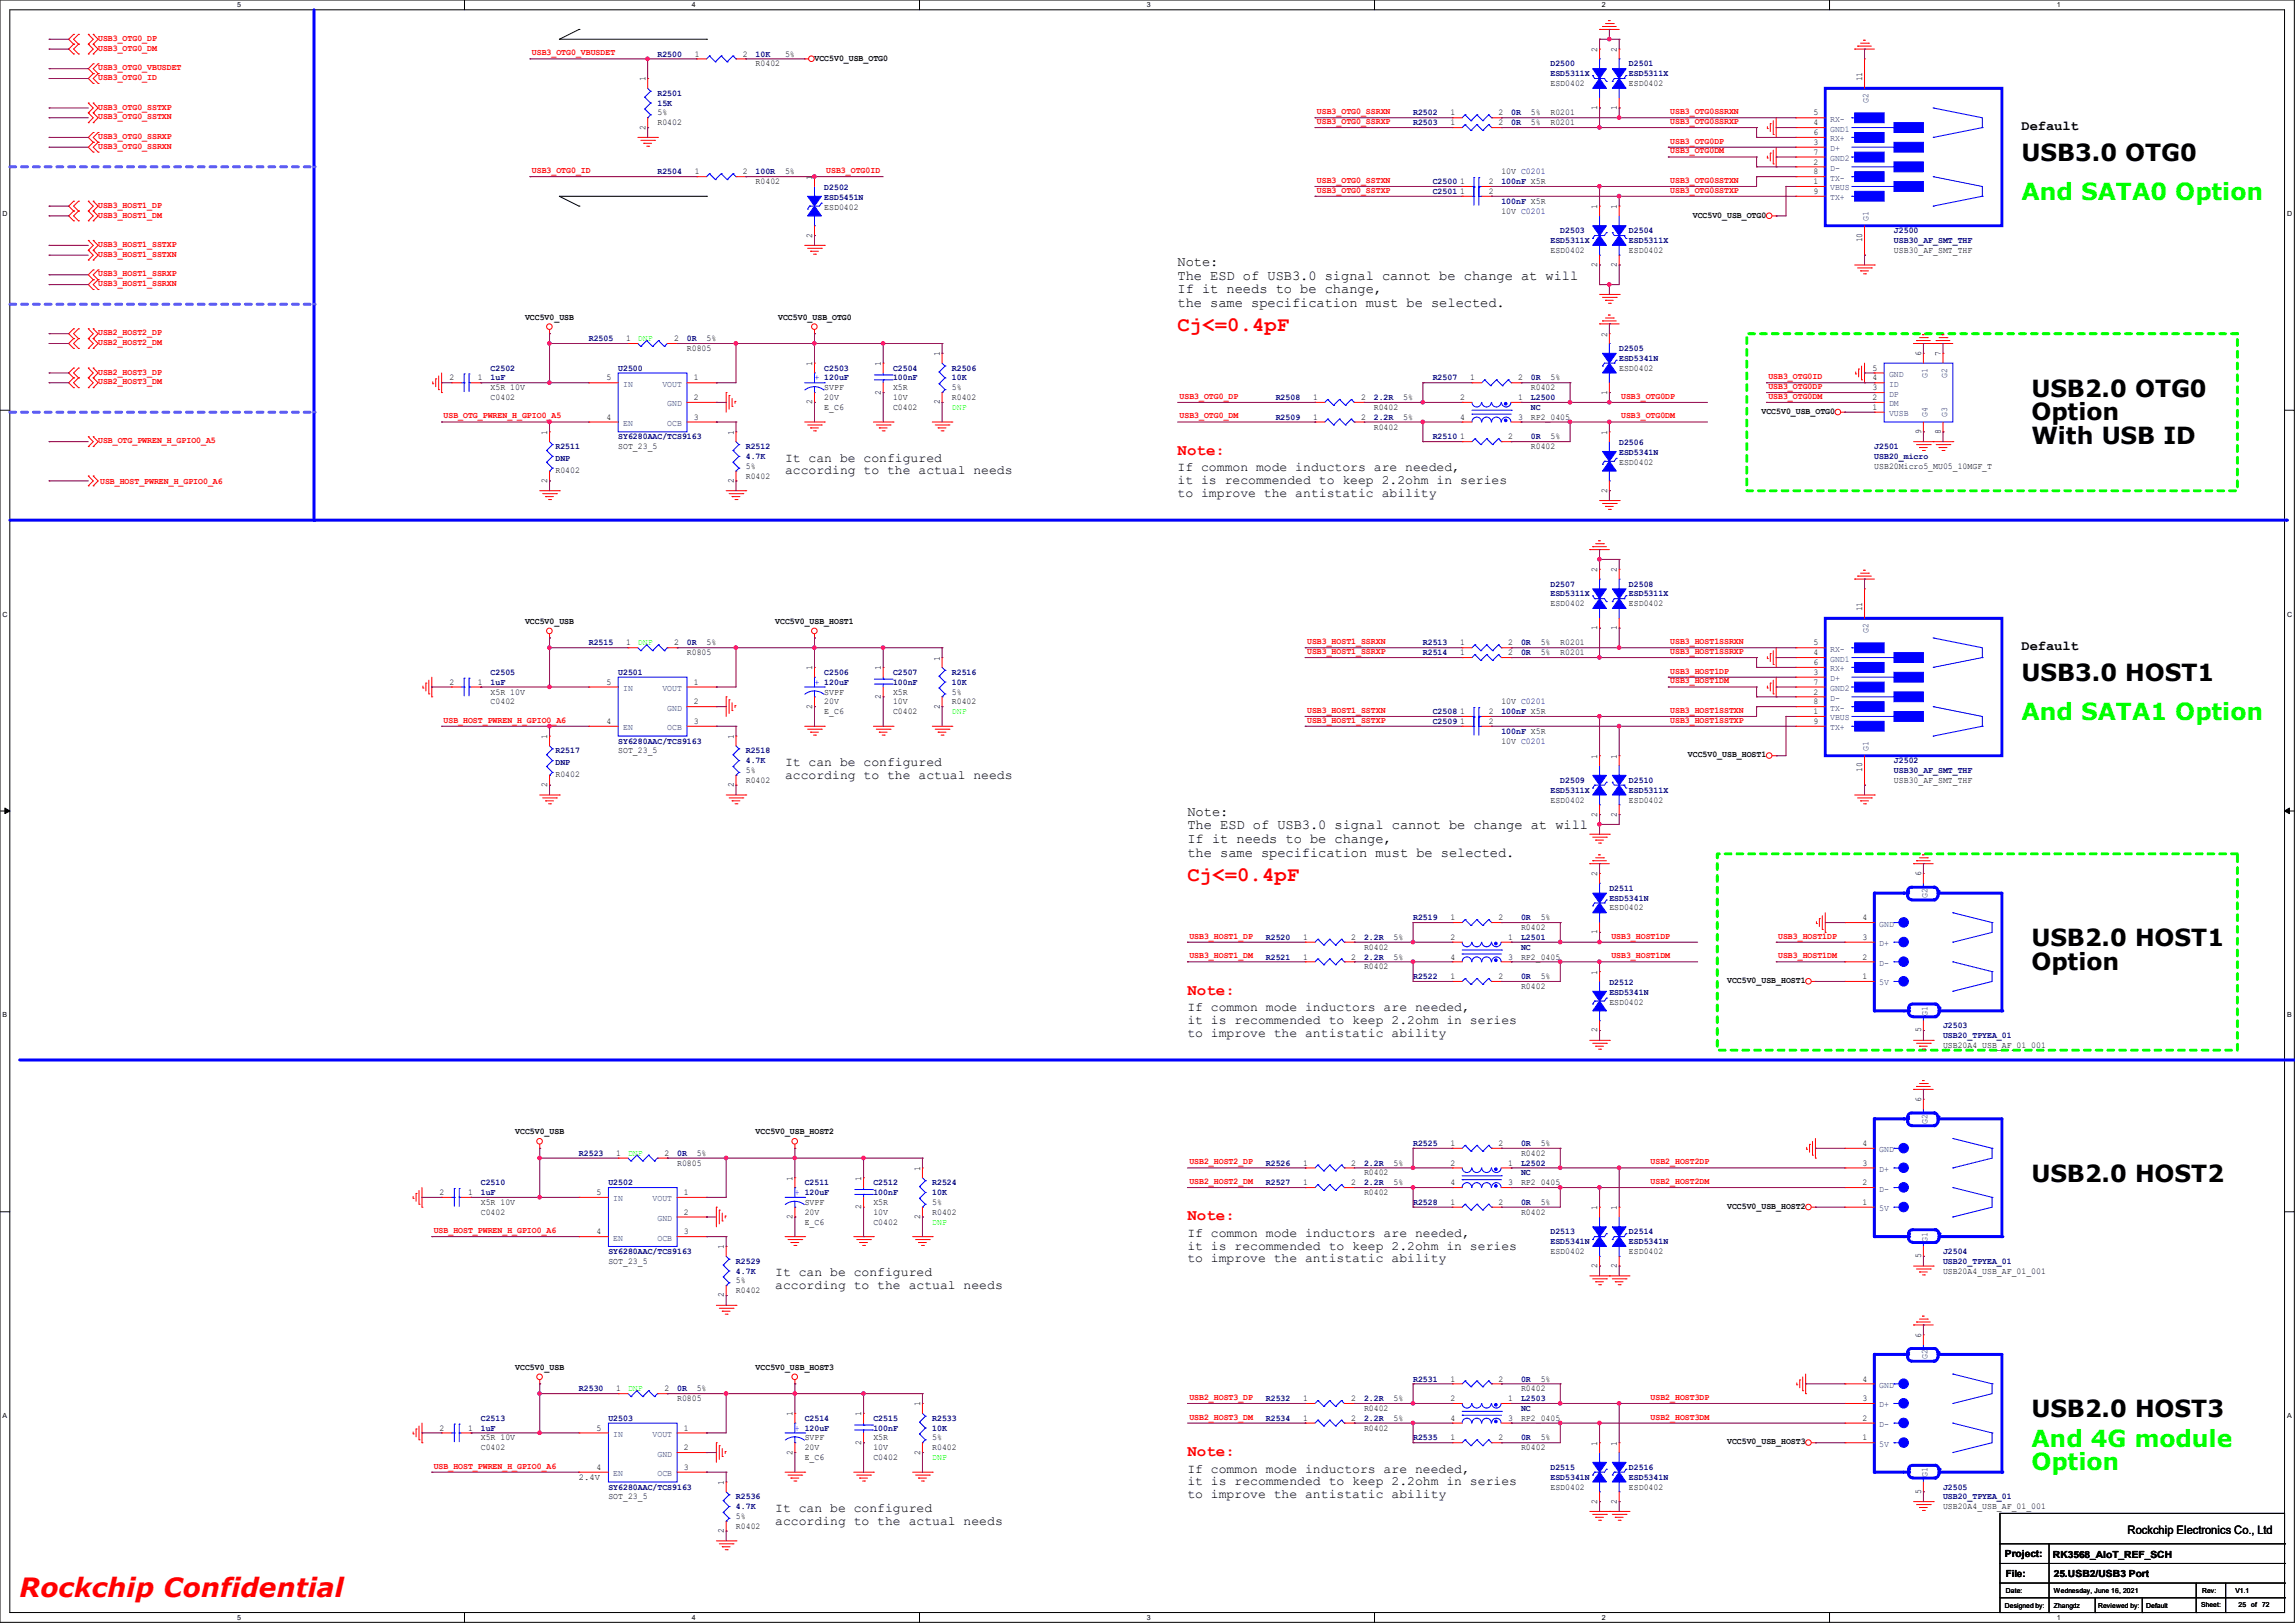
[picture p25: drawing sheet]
<svg xmlns="http://www.w3.org/2000/svg" width="297mm" height="210mm" viewBox="0 0 297 210" stroke-linecap="round" stroke-linejoin="round" font-family="sans-serif">
<defs><g id="words">
<text font-size="3.4" fill="#f00" x="2.5" y="206.7">Rockchip Confidential</text>
<g font-size="3">
<text x="261.6" y="20.8">USB3.0 OTG0</text>
<text x="262.9" y="51.3">USB2.0 OTG0</text>
<text x="262.9" y="54.4">Option</text>
<text x="262.9" y="57.4">With USB ID</text>
<text x="261.6" y="88.1">USB3.0 HOST1</text>
<text x="262.9" y="122.4">USB2.0 HOST1</text>
<text x="262.9" y="125.5">Option</text>
<text x="262.9" y="152.9">USB2.0 HOST2</text>
<text x="262.9" y="183.4">USB2.0 HOST3</text>
</g>
<g font-size="3" fill="#0f0">
<text x="261.6" y="25.9">And SATA0 Option</text>
<text x="261.6" y="93.2">And SATA1 Option</text>
<text x="262.9" y="187.2">And 4G module</text>
<text x="262.9" y="190.2">Option</text>
</g>
<g font-size="2.7" fill="#f00">
<text x="152.4" y="42.9">Cj&lt;=0.4pF</text>
<text x="153.7" y="114">Cj&lt;=0.4pF</text>
</g>
<g font-size="2" fill="#f00">
<text x="152.4" y="58.8">Note:</text>
<text x="153.7" y="128.7">Note:</text>
<text x="153.7" y="157.9">Note:</text>
<text x="153.7" y="188.4">Note:</text>
</g>
<g font-size="1.8">
<text x="261.6" y="16.8">Default</text>
<text x="152.4" y="34.4">Note:</text>
<text x="152.4" y="36.2">The ESD of USB3.0 signal cannot be change at will</text>
<text x="152.4" y="38">If it needs to be change,</text>
<text x="152.4" y="39.8">the same specification must be selected.</text>
<text x="261.6" y="84.1">Default</text>
<text x="153.7" y="105.5">Note:</text>
<text x="153.7" y="107.3">The ESD of USB3.0 signal cannot be change at will</text>
<text x="153.7" y="109.1">If it needs to be change,</text>
<text x="153.7" y="110.9">the same specification must be selected.</text>
</g>
<g font-size="1.7">
<text x="101.6" y="59.7">It can be configured</text>
<text x="101.6" y="61.4">according to the actual needs</text>
<text x="152.4" y="61">If common mode inductors are needed,</text>
<text x="152.4" y="62.7">it is recommended to keep 2.2ohm in series</text>
<text x="152.4" y="64.3">to improve the antistatic ability</text>
<text x="101.6" y="99.1">It can be configured</text>
<text x="101.6" y="100.8">according to the actual needs</text>
<text x="153.7" y="130.9">If common mode inductors are needed,</text>
<text x="153.7" y="132.5">it is recommended to keep 2.2ohm in series</text>
<text x="153.7" y="134.2">to improve the antistatic ability</text>
<text x="153.7" y="160.1">If common mode inductors are needed,</text>
<text x="153.7" y="161.7">it is recommended to keep 2.2ohm in series</text>
<text x="100.3" y="165.1">It can be configured</text>
<text x="100.3" y="166.8">according to the actual needs</text>
<text x="153.7" y="163.4">to improve the antistatic ability</text>
<text x="153.7" y="190.5">If common mode inductors are needed,</text>
<text x="100.3" y="195.6">It can be configured</text>
<text x="100.3" y="197.3">according to the actual needs</text>
<text x="153.7" y="192.2">it is recommended to keep 2.2ohm in series</text>
<text x="153.7" y="193.8">to improve the antistatic ability</text>
</g>
<text font-size="1.5" x="275.3" y="198.5">Rockchip Electronics Co., Ltd</text>
<g font-size="1.3">
<text x="259.5" y="201.5">Project:</text>
<text x="265.7" y="201.6">RK3568_AIoT_REF_SCH</text>
<text x="259.6" y="204">File:</text>
<text x="265.8" y="204.1">25.USB2/USB3 Port</text>
</g>
<g font-size="1.1" fill="#f00">
<text x="12.7" y="5.3">USB3_OTG0_DP</text>
<text x="12.7" y="6.6">USB3_OTG0_DM</text>
<text x="12.7" y="9.1">USB3_OTG0_VBUSDET</text>
<text x="12.7" y="10.4">USB3_OTG0_ID</text>
<text x="68.8" y="7.2">USB3_OTG0_VBUSDET</text>
<text x="12.7" y="14.2">USB3_OTG0_SSTXP</text>
<text x="12.7" y="15.5">USB3_OTG0_SSTXN</text>
<text x="12.7" y="18">USB3_OTG0_SSRXP</text>
<text x="170.4" y="14.8">USB3_OTG0_SSRXN</text>
<text x="170.4" y="16">USB3_OTG0_SSRXP</text>
<text x="216.2" y="16">USB3_OTG0SSRXP</text>
<text x="216.2" y="14.8">USB3_OTG0SSRXN</text>
<text x="12.7" y="19.3">USB3_OTG0_SSRXN</text>
<text x="68.8" y="22.4">USB3_OTG0_ID</text>
<text x="106.9" y="22.4">USB3_OTG0ID</text>
<text x="170.4" y="23.7">USB3_OTG0_SSTXN</text>
<text x="216.2" y="18.6">USB3_OTG0DP</text>
<text x="216.2" y="19.9">USB3_OTG0DM</text>
<text x="216.2" y="23.7">USB3_OTG0SSTXN</text>
<text x="12.7" y="26.9">USB3_HOST1_DP</text>
<text x="12.7" y="28.2">USB3_HOST1_DM</text>
<text x="170.4" y="24.9">USB3_OTG0_SSTXP</text>
<text x="216.2" y="24.9">USB3_OTG0SSTXP</text>
<text x="12.7" y="32">USB3_HOST1_SSTXP</text>
<text x="12.7" y="33.2">USB3_HOST1_SSTXN</text>
<text x="12.7" y="35.8">USB3_HOST1_SSRXP</text>
<text x="12.7" y="37">USB3_HOST1_SSRXN</text>
<text x="12.7" y="43.4">USB2_HOST2_DP</text>
<text x="12.7" y="44.7">USB2_HOST2_DM</text>
<text x="12.7" y="48.5">USB2_HOST3_DP</text>
<text x="12.7" y="49.7">USB2_HOST3_DM</text>
<text x="152.7" y="51.6">USB3_OTG0_DP</text>
<text x="209.8" y="51.6">USB3_OTG0DP</text>
<text x="228.9" y="51.6">USB3_OTG0DM</text>
<text x="228.9" y="50.3">USB3_OTG0DP</text>
<text x="228.9" y="49.1">USB3_OTG0ID</text>
<text x="12.7" y="57.4">USB_OTG_PWREN_H_GPIO0_A5</text>
<text x="57.4" y="54.1">USB_OTG_PWREN_H_GPIO0_A5</text>
<text x="152.7" y="54.1">USB3_OTG0_DM</text>
<text x="209.8" y="54.1">USB3_OTG0DM</text>
<text x="13" y="62.6">USB_HOST_PWREN_H_GPIO0_A6</text>
<text x="169.2" y="83.4">USB3_HOST1_SSRXN</text>
<text x="216.2" y="83.4">USB3_HOST1SSRXN</text>
<text x="169.2" y="84.6">USB3_HOST1_SSRXP</text>
<text x="216.2" y="87.2">USB3_HOST1DP</text>
<text x="216.2" y="88.4">USB3_HOST1DM</text>
<text x="216.2" y="84.6">USB3_HOST1SSRXP</text>
<text x="57.4" y="93.5">USB_HOST_PWREN_H_GPIO0_A6</text>
<text x="169.2" y="92.2">USB3_HOST1_SSTXN</text>
<text x="169.2" y="93.5">USB3_HOST1_SSTXP</text>
<text x="216.2" y="93.5">USB3_HOST1SSTXP</text>
<text x="216.2" y="92.2">USB3_HOST1SSTXN</text>
<text x="153.9" y="121.5">USB3_HOST1_DP</text>
<text x="153.9" y="124">USB3_HOST1_DM</text>
<text x="208.5" y="121.5">USB3_HOST1DP</text>
<text x="208.5" y="124">USB3_HOST1DM</text>
<text x="230.1" y="121.5">USB3_HOST1DP</text>
<text x="230.1" y="124">USB3_HOST1DM</text>
<text x="153.9" y="153.2">USB2_HOST2_DM</text>
<text x="153.9" y="150.7">USB2_HOST2_DP</text>
<text x="213.6" y="153.2">USB2_HOST2DM</text>
<text x="213.6" y="150.7">USB2_HOST2DP</text>
<text x="56.1" y="159.6">USB_HOST_PWREN_H_GPIO0_A6</text>
<text x="153.9" y="183.7">USB2_HOST3_DM</text>
<text x="153.9" y="181.1">USB2_HOST3_DP</text>
<text x="213.6" y="181.1">USB2_HOST3DP</text>
<text x="213.6" y="183.7">USB2_HOST3DM</text>
<text x="56.1" y="190">USB_HOST_PWREN_H_GPIO0_A6</text>
</g>
<g font-size="1.1">
<text x="83.5" y="10.5" transform="rotate(-90 83.5 10.5)">1</text>
<text x="89.9" y="7.3">1</text>
<text x="96.1" y="7.3">2</text>
<text x="97.8" y="8.6">R0402</text>
<text x="101.6" y="7.3">5%</text>
<text x="105.4" y="7.8">VCC5V0_USB_OTG0</text>
<text x="200.7" y="11.1">ESD0402</text>
<text x="206.7" y="6.7" transform="rotate(-90 206.7 6.7)">2</text>
<text x="209.3" y="6.7" transform="rotate(-90 209.3 6.7)">2</text>
<text x="210.8" y="11.1">ESD0402</text>
<text x="241" y="10.5" transform="rotate(-90 241 10.5)">11</text>
<text x="83.5" y="16.8" transform="rotate(-90 83.5 16.8)">2</text>
<text x="85.1" y="16.2">R0402</text>
<text x="85.1" y="14.9">5%</text>
<text x="187.7" y="14.9">1</text>
<text x="187.7" y="16.2">1</text>
<text x="193.9" y="14.9">2</text>
<text x="193.9" y="16.2">2</text>
<text x="198.1" y="14.9">5%</text>
<text x="198.1" y="16.2">5%</text>
<text x="200.7" y="14.9">R0201</text>
<text x="200.7" y="16.2">R0201</text>
<text x="206.7" y="14.2" transform="rotate(-90 206.7 14.2)">1</text>
<text x="209.3" y="14.2" transform="rotate(-90 209.3 14.2)">1</text>
<text x="234.7" y="16.2">4</text>
<text x="234.7" y="14.9">5</text>
<text x="234.7" y="17.5">6</text>
<text x="89.9" y="22.6">1</text>
<text x="96.1" y="22.6">2</text>
<text x="97.8" y="23.8">R0402</text>
<text x="101.6" y="22.6">5%</text>
<text x="105.1" y="23.2" transform="rotate(-90 105.1 23.2)">1</text>
<text x="189" y="23.8">1</text>
<text x="192.7" y="23.8">2</text>
<text x="194.3" y="22.6">10V C0201</text>
<text x="234.7" y="23.8">1</text>
<text x="234.7" y="21.3">2</text>
<text x="234.7" y="18.8">3</text>
<text x="234.7" y="20">7</text>
<text x="234.7" y="22.6">8</text>
<text x="106.7" y="27.1">ESD0402</text>
<text x="189" y="25.1">1</text>
<text x="192.7" y="25.1">2</text>
<text x="194.3" y="27.6">10V C0201</text>
<text x="206.7" y="27.1" transform="rotate(-90 206.7 27.1)">1</text>
<text x="209.3" y="27.1" transform="rotate(-90 209.3 27.1)">1</text>
<text x="219.1" y="28.2">VCC5V0_USB_OTG0</text>
<text x="234.7" y="25.1">9</text>
<text x="105.1" y="30.7" transform="rotate(-90 105.1 30.7)">2</text>
<text x="200.7" y="32.7">ESD0402</text>
<text x="206.7" y="34.5" transform="rotate(-90 206.7 34.5)">2</text>
<text x="209.3" y="34.5" transform="rotate(-90 209.3 34.5)">2</text>
<text x="210.8" y="32.7">ESD0402</text>
<text x="241" y="31.4" transform="rotate(-90 241 31.4)">10</text>
<text x="245.1" y="32.7">USB30_AF_SMT_THF</text>
<text x="67.9" y="41.4">VCC5V0_USB</text>
<text x="100.7" y="41.4">VCC5V0_USB_OTG0</text>
<text x="81" y="44.2">1</text>
<text x="87.2" y="44.2">2</text>
<text x="88.9" y="45.4">R0805</text>
<text x="91.4" y="44.2">5%</text>
<text x="105.1" y="47.4" transform="rotate(-90 105.1 47.4)">1</text>
<text x="114" y="47.4" transform="rotate(-90 114 47.4)">1</text>
<text x="121.6" y="46.1" transform="rotate(-90 121.6 46.1)">1</text>
<text x="208" y="43.6" transform="rotate(-90 208 43.6)">2</text>
<text x="209.5" y="48">ESD0402</text>
<text x="242.3" y="48">5</text>
<text x="248.6" y="46.1" transform="rotate(-90 248.6 46.1)">6</text>
<text x="251.2" y="46.1" transform="rotate(-90 251.2 46.1)">7</text>
<text x="58.2" y="49.2">2</text>
<text x="61.8" y="49.2">1</text>
<text x="63.5" y="51.8">C0402</text>
<text x="63.5" y="50.5">X5R 10V</text>
<text x="78.5" y="49.2">5</text>
<text x="89.8" y="51.8">2</text>
<text x="89.8" y="49.2">1</text>
<text x="105.1" y="52.3" transform="rotate(-90 105.1 52.3)">2</text>
<text x="106.7" y="53">E_C6</text>
<text x="106.7" y="50.5">SVPF</text>
<text x="106.7" y="51.8">20V</text>
<text x="114" y="51.1" transform="rotate(-90 114 51.1)">2</text>
<text x="115.6" y="53">C0402</text>
<text x="115.6" y="50.5">X5R</text>
<text x="115.6" y="51.8">10V</text>
<text x="121.6" y="52.3" transform="rotate(-90 121.6 52.3)">2</text>
<text x="123.2" y="51.8">R0402</text>
<text x="123.2" y="50.5">5%</text>
<text x="169.9" y="51.8">1</text>
<text x="176.1" y="51.8">2</text>
<text x="177.8" y="53">R0402</text>
<text x="181.6" y="51.8">5%</text>
<text x="189" y="51.8">2</text>
<text x="190.2" y="49.2">1</text>
<text x="196.5" y="49.2">2</text>
<text x="196.5" y="51.8">1</text>
<text x="198.1" y="50.5">R0402</text>
<text x="200.7" y="49.2">5%</text>
<text x="208" y="51.1" transform="rotate(-90 208 51.1)">1</text>
<text x="228" y="53.6">VCC5V0_USB_OTG0</text>
<text x="242.3" y="53">1</text>
<text x="242.3" y="51.8">2</text>
<text x="242.3" y="50.5">3</text>
<text x="242.3" y="49.2">4</text>
<text x="70.8" y="56.3" transform="rotate(-90 70.8 56.3)">1</text>
<text x="78.5" y="54.3">4</text>
<text x="80" y="58.1">SOT_23_5</text>
<text x="89.8" y="54.3">3</text>
<text x="95" y="56.3" transform="rotate(-90 95 56.3)">1</text>
<text x="169.9" y="54.3">1</text>
<text x="176.1" y="54.3">2</text>
<text x="177.8" y="55.6">R0402</text>
<text x="181.6" y="54.3">5%</text>
<text x="189" y="56.9">1</text>
<text x="189" y="54.3">4</text>
<text x="195.2" y="56.9">2</text>
<text x="196.5" y="54.3">3</text>
<text x="198.1" y="58.1">R0402</text>
<text x="198.1" y="54.3">RP2_0405</text>
<text x="200.7" y="56.9">5%</text>
<text x="208" y="56.3" transform="rotate(-90 208 56.3)">1</text>
<text x="248.6" y="56.1" transform="rotate(-90 248.6 56.1)">9</text>
<text x="251.2" y="56.1" transform="rotate(-90 251.2 56.1)">8</text>
<text x="70.8" y="62.5" transform="rotate(-90 70.8 62.5)">2</text>
<text x="71.9" y="61.2">R0402</text>
<text x="95" y="62.5" transform="rotate(-90 95 62.5)">2</text>
<text x="96.5" y="61.9">R0402</text>
<text x="96.5" y="60.7">5%</text>
<text x="208" y="63.8" transform="rotate(-90 208 63.8)">2</text>
<text x="209.5" y="60.2">ESD0402</text>
<text x="242.6" y="60.7">USB20Micro5_MU05_10MGF_T</text>
<text x="206.7" y="74" transform="rotate(-90 206.7 74)">2</text>
<text x="209.3" y="74" transform="rotate(-90 209.3 74)">2</text>
<text x="67.9" y="80.7">VCC5V0_USB</text>
<text x="81" y="83.5">1</text>
<text x="87.2" y="83.5">2</text>
<text x="91.4" y="83.5">5%</text>
<text x="100.3" y="80.7">VCC5V0_USB_HOST1</text>
<text x="189" y="83.5">1</text>
<text x="195.2" y="83.5">2</text>
<text x="199.4" y="83.5">5%</text>
<text x="200.7" y="78.4">ESD0402</text>
<text x="201.9" y="83.5">R0201</text>
<text x="206.7" y="81.5" transform="rotate(-90 206.7 81.5)">1</text>
<text x="209.3" y="81.5" transform="rotate(-90 209.3 81.5)">1</text>
<text x="210.8" y="78.4">ESD0402</text>
<text x="234.7" y="83.5">5</text>
<text x="241" y="79.1" transform="rotate(-90 241 79.1)">11</text>
<text x="58.2" y="88.6">2</text>
<text x="61.8" y="88.6">1</text>
<text x="63.5" y="89.9">X5R 10V</text>
<text x="78.5" y="88.6">5</text>
<text x="88.9" y="84.8">R0805</text>
<text x="89.8" y="88.6">1</text>
<text x="105.1" y="86.7" transform="rotate(-90 105.1 86.7)">1</text>
<text x="106.7" y="89.9">SVPF</text>
<text x="114" y="86.7" transform="rotate(-90 114 86.7)">1</text>
<text x="115.6" y="89.9">X5R</text>
<text x="121.6" y="85.5" transform="rotate(-90 121.6 85.5)">1</text>
<text x="123.2" y="89.9">5%</text>
<text x="189" y="84.8">1</text>
<text x="195.2" y="84.8">2</text>
<text x="199.4" y="84.8">5%</text>
<text x="201.9" y="84.8">R0201</text>
<text x="234.7" y="89.9">2</text>
<text x="234.7" y="87.3">3</text>
<text x="234.7" y="84.8">4</text>
<text x="234.7" y="86.1">6</text>
<text x="234.7" y="88.6">7</text>
<text x="63.5" y="91.1">C0402</text>
<text x="70.8" y="95.6" transform="rotate(-90 70.8 95.6)">1</text>
<text x="78.5" y="93.7">4</text>
<text x="89.8" y="93.7">3</text>
<text x="89.8" y="91.1">2</text>
<text x="95" y="95.6" transform="rotate(-90 95 95.6)">1</text>
<text x="105.1" y="91.7" transform="rotate(-90 105.1 91.7)">2</text>
<text x="106.7" y="92.4">E_C6</text>
<text x="106.7" y="91.1">20V</text>
<text x="114" y="90.4" transform="rotate(-90 114 90.4)">2</text>
<text x="115.6" y="92.4">C0402</text>
<text x="115.6" y="91.1">10V</text>
<text x="121.6" y="91.7" transform="rotate(-90 121.6 91.7)">2</text>
<text x="123.2" y="91.1">R0402</text>
<text x="189" y="93.7">1</text>
<text x="189" y="92.4">1</text>
<text x="192.7" y="93.7">2</text>
<text x="192.7" y="92.4">2</text>
<text x="194.3" y="91.1">10V C0201</text>
<text x="234.7" y="92.4">1</text>
<text x="234.7" y="91.1">8</text>
<text x="234.7" y="93.7">9</text>
<text x="70.8" y="101.9" transform="rotate(-90 70.8 101.9)">2</text>
<text x="71.9" y="100.5">R0402</text>
<text x="80" y="97.5">SOT_23_5</text>
<text x="95" y="101.9" transform="rotate(-90 95 101.9)">2</text>
<text x="96.5" y="101.3">R0402</text>
<text x="96.5" y="100">5%</text>
<text x="194.3" y="96.2">10V C0201</text>
<text x="206.7" y="98.2" transform="rotate(-90 206.7 98.2)">1</text>
<text x="209.3" y="98.2" transform="rotate(-90 209.3 98.2)">1</text>
<text x="218.4" y="98">VCC5V0_USB_HOST1</text>
<text x="241" y="99.9" transform="rotate(-90 241 99.9)">10</text>
<text x="245.1" y="101.3">USB30_AF_SMT_THF</text>
<text x="200.7" y="103.8">ESD0402</text>
<text x="206.7" y="105.7" transform="rotate(-90 206.7 105.7)">2</text>
<text x="209.3" y="105.7" transform="rotate(-90 209.3 105.7)">2</text>
<text x="210.8" y="103.8">ESD0402</text>
<text x="206.7" y="113.4" transform="rotate(-90 206.7 113.4)">2</text>
<text x="248.6" y="113.4" transform="rotate(-90 248.6 113.4)">6</text>
<text x="187.7" y="119.1">1</text>
<text x="193.9" y="119.1">2</text>
<text x="199.4" y="119.1">5%</text>
<text x="208.3" y="117.8">ESD0402</text>
<text x="241" y="119.1">4</text>
<text x="168.7" y="121.6">1</text>
<text x="168.7" y="124.2">1</text>
<text x="174.9" y="121.6">2</text>
<text x="174.9" y="124.2">2</text>
<text x="176.5" y="122.9">R0402</text>
<text x="176.5" y="125.4">R0402</text>
<text x="180.3" y="121.6">5%</text>
<text x="180.3" y="124.2">5%</text>
<text x="187.7" y="121.6">2</text>
<text x="187.7" y="124.2">4</text>
<text x="195.2" y="121.6">1</text>
<text x="195.2" y="124.2">3</text>
<text x="196.8" y="120.4">R0402</text>
<text x="196.8" y="124.2">RP2_0405</text>
<text x="206.7" y="120.9" transform="rotate(-90 206.7 120.9)">1</text>
<text x="241" y="124.2">2</text>
<text x="241" y="121.6">3</text>
<text x="187.7" y="126.7">1</text>
<text x="193.9" y="126.7">2</text>
<text x="196.8" y="128">R0402</text>
<text x="199.4" y="126.7">5%</text>
<text x="206.7" y="126.1" transform="rotate(-90 206.7 126.1)">1</text>
<text x="208.3" y="130">ESD0402</text>
<text x="223.5" y="127.2">VCC5V0_USB_HOST1</text>
<text x="241" y="126.7">1</text>
<text x="206.7" y="133.6" transform="rotate(-90 206.7 133.6)">2</text>
<text x="248.6" y="133.6" transform="rotate(-90 248.6 133.6)">5</text>
<text x="251.5" y="135.6">USB20A4_USB_AF_01_001</text>
<text x="248.6" y="142.6" transform="rotate(-90 248.6 142.6)">6</text>
<text x="66.7" y="146.8">VCC5V0_USB</text>
<text x="79.8" y="149.6">1</text>
<text x="86" y="149.6">2</text>
<text x="90.2" y="149.6">5%</text>
<text x="97.8" y="146.8">VCC5V0_USB_HOST2</text>
<text x="187.7" y="148.3">1</text>
<text x="193.9" y="148.3">2</text>
<text x="196.8" y="149.6">R0402</text>
<text x="199.4" y="148.3">5%</text>
<text x="241" y="148.3">4</text>
<text x="56.9" y="154.6">2</text>
<text x="60.6" y="154.6">1</text>
<text x="62.2" y="155.9">X5R 10V</text>
<text x="77.2" y="154.6">5</text>
<text x="87.6" y="150.8">R0805</text>
<text x="88.5" y="154.6">1</text>
<text x="102.6" y="152.8" transform="rotate(-90 102.6 152.8)">1</text>
<text x="104.1" y="155.9">SVPF</text>
<text x="111.5" y="152.8" transform="rotate(-90 111.5 152.8)">1</text>
<text x="113" y="155.9">X5R</text>
<text x="119.1" y="151.5" transform="rotate(-90 119.1 151.5)">1</text>
<text x="120.6" y="155.9">5%</text>
<text x="168.7" y="153.4">1</text>
<text x="168.7" y="150.8">1</text>
<text x="174.9" y="153.4">2</text>
<text x="174.9" y="150.8">2</text>
<text x="176.5" y="154.6">R0402</text>
<text x="176.5" y="152.1">R0402</text>
<text x="180.3" y="153.4">5%</text>
<text x="180.3" y="150.8">5%</text>
<text x="187.7" y="150.8">2</text>
<text x="187.7" y="153.4">4</text>
<text x="187.7" y="155.9">1</text>
<text x="193.9" y="155.9">2</text>
<text x="195.2" y="150.8">1</text>
<text x="195.2" y="153.4">3</text>
<text x="196.8" y="153.4">RP2_0405</text>
<text x="199.4" y="155.9">5%</text>
<text x="241" y="155.9">1</text>
<text x="241" y="153.4">2</text>
<text x="241" y="150.8">3</text>
<text x="62.2" y="157.2">C0402</text>
<text x="77.2" y="159.7">4</text>
<text x="88.5" y="159.7">3</text>
<text x="88.5" y="157.2">2</text>
<text x="93.7" y="161.7" transform="rotate(-90 93.7 161.7)">1</text>
<text x="102.6" y="157.7" transform="rotate(-90 102.6 157.7)">2</text>
<text x="104.1" y="158.5">E_C6</text>
<text x="104.1" y="157.2">20V</text>
<text x="111.5" y="156.5" transform="rotate(-90 111.5 156.5)">2</text>
<text x="113" y="158.5">C0402</text>
<text x="113" y="157.2">10V</text>
<text x="119.1" y="157.7" transform="rotate(-90 119.1 157.7)">2</text>
<text x="120.6" y="157.2">R0402</text>
<text x="196.8" y="157.2">R0402</text>
<text x="206.7" y="156.6" transform="rotate(-90 206.7 156.6)">1</text>
<text x="209.3" y="156.6" transform="rotate(-90 209.3 156.6)">1</text>
<text x="223.5" y="156.4">VCC5V0_USB_HOST2</text>
<text x="78.7" y="163.5">SOT_23_5</text>
<text x="93.7" y="167.9" transform="rotate(-90 93.7 167.9)">2</text>
<text x="95.2" y="167.3">R0402</text>
<text x="95.2" y="166.1">5%</text>
<text x="200.7" y="162.3">ESD0402</text>
<text x="206.7" y="164.1" transform="rotate(-90 206.7 164.1)">2</text>
<text x="209.3" y="164.1" transform="rotate(-90 209.3 164.1)">2</text>
<text x="210.8" y="162.3">ESD0402</text>
<text x="248.6" y="162.8" transform="rotate(-90 248.6 162.8)">5</text>
<text x="251.5" y="164.8">USB20A4_USB_AF_01_001</text>
<text x="248.6" y="173.1" transform="rotate(-90 248.6 173.1)">6</text>
<text x="66.7" y="177.3">VCC5V0_USB</text>
<text x="97.8" y="177.3">VCC5V0_USB_HOST3</text>
<text x="187.7" y="178.8">1</text>
<text x="193.9" y="178.8">2</text>
<text x="199.4" y="178.8">5%</text>
<text x="241" y="178.8">4</text>
<text x="56.9" y="185.1">2</text>
<text x="60.6" y="185.1">1</text>
<text x="77.2" y="185.1">5</text>
<text x="79.8" y="180">1</text>
<text x="86" y="180">2</text>
<text x="87.6" y="181.3">R0805</text>
<text x="88.5" y="185.1">1</text>
<text x="90.2" y="180">5%</text>
<text x="102.6" y="183.3" transform="rotate(-90 102.6 183.3)">1</text>
<text x="111.5" y="183.3" transform="rotate(-90 111.5 183.3)">1</text>
<text x="119.1" y="182" transform="rotate(-90 119.1 182)">1</text>
<text x="168.7" y="183.9">1</text>
<text x="168.7" y="181.3">1</text>
<text x="174.9" y="183.9">2</text>
<text x="174.9" y="181.3">2</text>
<text x="176.5" y="185.1">R0402</text>
<text x="176.5" y="182.6">R0402</text>
<text x="180.3" y="183.9">5%</text>
<text x="180.3" y="181.3">5%</text>
<text x="187.7" y="181.3">2</text>
<text x="187.7" y="183.9">4</text>
<text x="195.2" y="181.3">1</text>
<text x="195.2" y="183.9">3</text>
<text x="196.8" y="183.9">RP2_0405</text>
<text x="196.8" y="180">R0402</text>
<text x="241" y="183.9">2</text>
<text x="241" y="181.3">3</text>
<text x="62.2" y="187.7">C0402</text>
<text x="62.2" y="186.4">X5R 10V</text>
<text x="74.9" y="191.5">2.4V</text>
<text x="77.2" y="190.2">4</text>
<text x="88.5" y="190.2">3</text>
<text x="88.5" y="187.7">2</text>
<text x="102.6" y="188.2" transform="rotate(-90 102.6 188.2)">2</text>
<text x="104.1" y="188.9">E_C6</text>
<text x="104.1" y="186.4">SVPF</text>
<text x="104.1" y="187.7">20V</text>
<text x="111.5" y="186.9" transform="rotate(-90 111.5 186.9)">2</text>
<text x="113" y="188.9">C0402</text>
<text x="113" y="186.4">X5R</text>
<text x="113" y="187.7">10V</text>
<text x="119.1" y="188.2" transform="rotate(-90 119.1 188.2)">2</text>
<text x="120.6" y="187.7">R0402</text>
<text x="120.6" y="186.4">5%</text>
<text x="187.7" y="186.4">1</text>
<text x="193.9" y="186.4">2</text>
<text x="196.8" y="187.7">R0402</text>
<text x="199.4" y="186.4">5%</text>
<text x="206.7" y="187.1" transform="rotate(-90 206.7 187.1)">1</text>
<text x="209.3" y="187.1" transform="rotate(-90 209.3 187.1)">1</text>
<text x="223.5" y="186.9">VCC5V0_USB_HOST3</text>
<text x="241" y="186.4">1</text>
<text x="78.7" y="194">SOT_23_5</text>
<text x="93.7" y="192.2" transform="rotate(-90 93.7 192.2)">1</text>
<text x="95.2" y="197.8">R0402</text>
<text x="95.2" y="196.6">5%</text>
<text x="200.7" y="192.7">ESD0402</text>
<text x="206.7" y="194.6" transform="rotate(-90 206.7 194.6)">2</text>
<text x="209.3" y="194.6" transform="rotate(-90 209.3 194.6)">2</text>
<text x="210.8" y="192.7">ESD0402</text>
<text x="248.6" y="193.3" transform="rotate(-90 248.6 193.3)">5</text>
<text x="251.5" y="195.3">USB20A4_USB_AF_01_001</text>
<text x="93.7" y="198.4" transform="rotate(-90 93.7 198.4)">2</text>
</g>
<g font-size="1.1" fill="#000080">
<text x="85.1" y="7.3">R2500</text>
<text x="97.8" y="7.3">10K</text>
<text x="200.7" y="8.6">D2500</text>
<text x="200.7" y="9.9">ESD5311X</text>
<text x="210.8" y="8.6">D2501</text>
<text x="210.8" y="9.9">ESD5311X</text>
<text x="85.1" y="12.4">R2501</text>
<text x="85.1" y="13.7">15K</text>
<text x="182.9" y="14.9">R2502</text>
<text x="182.9" y="16.2">R2503</text>
<text x="195.6" y="14.9">0R</text>
<text x="195.6" y="16.2">0R</text>
<text x="85.1" y="22.6">R2504</text>
<text x="97.8" y="22.6">100R</text>
<text x="185.4" y="23.8">C2500</text>
<text x="194.3" y="23.8">100nF X5R</text>
<text x="106.7" y="24.6">D2502</text>
<text x="106.7" y="25.9">ESD5451N</text>
<text x="185.4" y="25.1">C2501</text>
<text x="194.3" y="26.4">100nF X5R</text>
<text x="200.7" y="31.5">ESD5311X</text>
<text x="201.9" y="30.2">D2503</text>
<text x="210.8" y="30.2">D2504</text>
<text x="210.8" y="31.5">ESD5311X</text>
<text x="245.1" y="30.2">J2500</text>
<text x="245.1" y="31.5">USB30_AF_SMT_THF</text>
<text x="63.5" y="48">C2502</text>
<text x="76.2" y="44.2">R2505</text>
<text x="80" y="48">U2500</text>
<text x="88.9" y="44.2">0R</text>
<text x="106.7" y="48">C2503</text>
<text x="115.6" y="48">C2504</text>
<text x="123.2" y="48">R2506</text>
<text x="209.5" y="45.4">D2505</text>
<text x="209.5" y="46.7">ESD5341N</text>
<text x="63.5" y="49.2">1uF</text>
<text x="115.6" y="49.2">100nF</text>
<text x="123.2" y="49.2">10K</text>
<text x="165.1" y="51.8">R2508</text>
<text x="177.8" y="51.8">2.2R</text>
<text x="185.4" y="49.2">R2507</text>
<text x="198.1" y="49.2">0R</text>
<text x="198.1" y="51.8">L2500</text>
<text x="198.1" y="53">NC</text>
<text x="71.9" y="58.1">R2511</text>
<text x="71.9" y="59.6">DNP</text>
<text x="80" y="56.9">SY6280AAC/TCS9163</text>
<text x="96.5" y="58.1">R2512</text>
<text x="96.5" y="59.4">4.7K</text>
<text x="165.1" y="54.3">R2509</text>
<text x="177.8" y="54.3">2.2R</text>
<text x="185.4" y="56.9">R2510</text>
<text x="198.1" y="56.9">0R</text>
<text x="209.5" y="57.6">D2506</text>
<text x="209.5" y="58.9">ESD5341N</text>
<text x="242.6" y="58.1">J2501</text>
<text x="242.6" y="59.4">USB20_micro</text>
<text x="200.7" y="75.9">D2507</text>
<text x="200.7" y="77.2">ESD5311X</text>
<text x="210.8" y="75.9">D2508</text>
<text x="210.8" y="77.2">ESD5311X</text>
<text x="76.2" y="83.5">R2515</text>
<text x="88.9" y="83.5">0R</text>
<text x="184.1" y="83.5">R2513</text>
<text x="196.8" y="83.5">0R</text>
<text x="63.5" y="87.3">C2505</text>
<text x="63.5" y="88.6">1uF</text>
<text x="80" y="87.3">U2501</text>
<text x="106.7" y="87.3">C2506</text>
<text x="115.6" y="87.3">C2507</text>
<text x="115.6" y="88.6">100nF</text>
<text x="123.2" y="87.3">R2516</text>
<text x="123.2" y="88.6">10K</text>
<text x="184.1" y="84.8">R2514</text>
<text x="196.8" y="84.8">0R</text>
<text x="185.4" y="93.7">C2509</text>
<text x="185.4" y="92.4">C2508</text>
<text x="194.3" y="92.4">100nF X5R</text>
<text x="194.3" y="95">100nF X5R</text>
<text x="71.9" y="97.5">R2517</text>
<text x="71.9" y="99">DNP</text>
<text x="80" y="96.2">SY6280AAC/TCS9163</text>
<text x="96.5" y="97.5">R2518</text>
<text x="96.5" y="98.8">4.7K</text>
<text x="201.9" y="101.3">D2509</text>
<text x="210.8" y="101.3">D2510</text>
<text x="245.1" y="98.8">J2502</text>
<text x="245.1" y="100">USB30_AF_SMT_THF</text>
<text x="200.7" y="102.6">ESD5311X</text>
<text x="210.8" y="102.6">ESD5311X</text>
<text x="182.9" y="119.1">R2519</text>
<text x="196.8" y="119.1">0R</text>
<text x="208.3" y="115.3">D2511</text>
<text x="208.3" y="116.5">ESD5341N</text>
<text x="163.8" y="121.6">R2520</text>
<text x="163.8" y="124.2">R2521</text>
<text x="176.5" y="121.6">2.2R</text>
<text x="176.5" y="124.2">2.2R</text>
<text x="196.8" y="121.6">L2501</text>
<text x="196.8" y="122.9">NC</text>
<text x="182.9" y="126.7">R2522</text>
<text x="196.8" y="126.7">0R</text>
<text x="208.3" y="127.5">D2512</text>
<text x="208.3" y="128.7">ESD5341N</text>
<text x="251.5" y="133.1">J2503</text>
<text x="251.5" y="134.3">USB20_TPYEA_01</text>
<text x="74.9" y="149.6">R2523</text>
<text x="87.6" y="149.6">0R</text>
<text x="182.9" y="148.3">R2525</text>
<text x="196.8" y="148.3">0R</text>
<text x="62.2" y="153.4">C2510</text>
<text x="62.2" y="154.6">1uF</text>
<text x="78.7" y="153.4">U2502</text>
<text x="104.1" y="153.4">C2511</text>
<text x="113" y="153.4">C2512</text>
<text x="113" y="154.6">100nF</text>
<text x="120.6" y="153.4">R2524</text>
<text x="120.6" y="154.6">10K</text>
<text x="163.8" y="153.4">R2527</text>
<text x="163.8" y="150.8">R2526</text>
<text x="176.5" y="153.4">2.2R</text>
<text x="176.5" y="150.8">2.2R</text>
<text x="182.9" y="155.9">R2528</text>
<text x="196.8" y="155.9">0R</text>
<text x="196.8" y="150.8">L2502</text>
<text x="196.8" y="152.1">NC</text>
<text x="200.7" y="159.7">D2513</text>
<text x="200.7" y="161">ESD5341N</text>
<text x="210.8" y="159.7">D2514</text>
<text x="210.8" y="161">ESD5341N</text>
<text x="78.7" y="162.3">SY6280AAC/TCS9163</text>
<text x="95.2" y="163.5">R2529</text>
<text x="95.2" y="164.8">4.7K</text>
<text x="251.5" y="162.3">J2504</text>
<text x="251.5" y="163.5">USB20_TPYEA_01</text>
<text x="182.9" y="178.8">R2531</text>
<text x="196.8" y="178.8">0R</text>
<text x="62.2" y="183.9">C2513</text>
<text x="62.2" y="185.1">1uF</text>
<text x="74.9" y="180">R2530</text>
<text x="78.7" y="183.9">U2503</text>
<text x="87.6" y="180">0R</text>
<text x="104.1" y="183.9">C2514</text>
<text x="113" y="183.9">C2515</text>
<text x="113" y="185.1">100nF</text>
<text x="120.6" y="183.9">R2533</text>
<text x="120.6" y="185.1">10K</text>
<text x="163.8" y="183.9">R2534</text>
<text x="163.8" y="181.3">R2532</text>
<text x="176.5" y="183.9">2.2R</text>
<text x="176.5" y="181.3">2.2R</text>
<text x="196.8" y="181.3">L2503</text>
<text x="196.8" y="182.6">NC</text>
<text x="182.9" y="186.4">R2535</text>
<text x="196.8" y="186.4">0R</text>
<text x="200.7" y="190.2">D2515</text>
<text x="200.7" y="191.5">ESD5341N</text>
<text x="210.8" y="190.2">D2516</text>
<text x="210.8" y="191.5">ESD5341N</text>
<text x="78.7" y="192.7">SY6280AAC/TCS9163</text>
<text x="95.2" y="194">R2536</text>
<text x="95.2" y="195.3">4.7K</text>
<text x="251.5" y="192.7">J2505</text>
<text x="251.5" y="194">USB20_TPYEA_01</text>
</g>
<g font-size="1.1" fill="#004080">
<text x="236.9" y="17">GND1</text>
<text x="236.9" y="15.7">RX-</text>
<text x="241.8" y="13.3" transform="rotate(-90 241.8 13.3)">G2</text>
<text x="236.9" y="22.1">D-</text>
<text x="236.9" y="19.6">D+</text>
<text x="236.9" y="18.3">RX+</text>
<text x="236.9" y="20.8">GND2</text>
<text x="236.9" y="23.4">TX-</text>
<text x="236.9" y="24.6">VBUS</text>
<text x="236.9" y="25.9">TX+</text>
<text x="241.8" y="28.6" transform="rotate(-90 241.8 28.6)">G1</text>
<text x="80.6" y="50">IN</text>
<text x="85.7" y="50">VOUT</text>
<text x="86.4" y="52.6">GND</text>
<text x="244.5" y="53.8">VUSB</text>
<text x="244.5" y="52.6">DM</text>
<text x="244.5" y="51.3">DP</text>
<text x="244.5" y="50">ID</text>
<text x="244.5" y="48.8">GND</text>
<text x="249.4" y="54" transform="rotate(-90 249.4 54)">G4</text>
<text x="249.4" y="48.9" transform="rotate(-90 249.4 48.9)">G1</text>
<text x="252" y="54" transform="rotate(-90 252 54)">G3</text>
<text x="252" y="48.9" transform="rotate(-90 252 48.9)">G2</text>
<text x="80.6" y="55.1">EN</text>
<text x="86.4" y="55.1">OCB</text>
<text x="241.8" y="81.9" transform="rotate(-90 241.8 81.9)">G2</text>
<text x="80.6" y="89.4">IN</text>
<text x="85.7" y="89.4">VOUT</text>
<text x="236.9" y="88.1">D+</text>
<text x="236.9" y="85.6">GND1</text>
<text x="236.9" y="84.3">RX-</text>
<text x="236.9" y="86.9">RX+</text>
<text x="236.9" y="89.4">GND2</text>
<text x="80.6" y="94.5">EN</text>
<text x="86.4" y="94.5">OCB</text>
<text x="86.4" y="92">GND</text>
<text x="236.9" y="93.2">VBUS</text>
<text x="236.9" y="90.7">D-</text>
<text x="236.9" y="92">TX-</text>
<text x="236.9" y="94.5">TX+</text>
<text x="241.8" y="97.2" transform="rotate(-90 241.8 97.2)">G1</text>
<text x="243.2" y="119.9">GND</text>
<text x="249.4" y="116.2" transform="rotate(-90 249.4 116.2)">G2</text>
<text x="243.2" y="125">D-</text>
<text x="243.2" y="122.4">D+</text>
<text x="243.2" y="127.5">5V</text>
<text x="249.4" y="131.4" transform="rotate(-90 249.4 131.4)">G1</text>
<text x="243.2" y="149.1">GND</text>
<text x="249.4" y="145.4" transform="rotate(-90 249.4 145.4)">G2</text>
<text x="79.4" y="155.5">IN</text>
<text x="84.5" y="155.5">VOUT</text>
<text x="243.2" y="154.2">D-</text>
<text x="243.2" y="151.6">D+</text>
<text x="79.4" y="160.5">EN</text>
<text x="85.1" y="160.5">OCB</text>
<text x="85.1" y="158">GND</text>
<text x="243.2" y="156.7">5V</text>
<text x="249.4" y="160.7" transform="rotate(-90 249.4 160.7)">G1</text>
<text x="243.2" y="179.6">GND</text>
<text x="249.4" y="175.9" transform="rotate(-90 249.4 175.9)">G2</text>
<text x="79.4" y="185.9">IN</text>
<text x="84.5" y="185.9">VOUT</text>
<text x="243.2" y="184.7">D-</text>
<text x="243.2" y="182.1">D+</text>
<text x="79.4" y="191">EN</text>
<text x="85.1" y="191">OCB</text>
<text x="85.1" y="188.5">GND</text>
<text x="243.2" y="187.2">5V</text>
<text x="249.4" y="191.1" transform="rotate(-90 249.4 191.1)">G1</text>
</g>
<g font-size="1.1" fill="#0f0">
<text x="82.5" y="44.2">DNP</text>
<text x="123.2" y="53">DNP</text>
<text x="82.5" y="83.5">DNP</text>
<text x="123.2" y="92.4">DNP</text>
<text x="81.3" y="149.6">DNP</text>
<text x="120.6" y="158.5">DNP</text>
<text x="81.3" y="180">DNP</text>
<text x="120.6" y="188.9">DNP</text>
</g>
<g font-size="1.1" fill="#00f">
<text x="105.4" y="49.2">+ 120uF</text>
<text x="105.4" y="88.6">+ 120uF</text>
<text x="102.9" y="154.6">+ 120uF</text>
<text x="102.9" y="185.1">+ 120uF</text>
</g>
<g font-size=".9">
<text x="30.7" y=".9">5</text>
<text x="89.5" y=".9">4</text>
<text x="148.4" y=".9">3</text>
<text x="207.3" y=".9">2</text>
<text x="266.2" y=".9">1</text>
<text x=".3" y="28">D</text>
<text x="296" y="28">D</text>
<text x=".3" y="79.8">C</text>
<text x="296" y="79.8">C</text>
<text x=".3" y="131.7">B</text>
<text x="296" y="131.7">B</text>
<text x=".3" y="183.5">A</text>
<text x="296" y="183.5">A</text>
<text x="30.7" y="209.6">5</text>
<text x="89.5" y="209.6">4</text>
<text x="148.4" y="209.6">3</text>
<text x="207.3" y="209.6">2</text>
<text x="259.5" y="208.1">Designed by:</text>
<text x="259.6" y="206.2">Date:</text>
<text x="265.8" y="206.2">Wednesday, June 16, 2021</text>
<text x="265.8" y="208.1">Zhangdz</text>
<text x="266.2" y="209.6">1</text>
<text x="271.5" y="208.1">Reviewed by:</text>
<text x="277.7" y="208.1">Default</text>
<text x="284.9" y="207.9">Sheet:</text>
<text x="285" y="206.2">Rev:</text>
<text x="289.3" y="206.2">V1.1</text>
<text x="289.7" y="207.9">25</text>
<text x="291.3" y="207.9">of 72</text>
</g>
</g></defs>
<path d="M0 0h296.9v209.9h-296.9zM1.3 1.3h294.4v207.4h-294.4z" fill="none" stroke="#000" stroke-width=".13"/>
<g fill="#fff">
<path d="M30.7 .1h.5v1h-.5z"/>
<path d="M30.7 208.8h.5v1h-.5z"/>
</g>
<path d="M60.1 0v1.3M60.1 208.7v1.2" fill="none" stroke="#000" stroke-width=".13"/>
<g fill="#fff">
<path d="M89.5 .1h.5v1h-.5z"/>
<path d="M89.5 208.8h.5v1h-.5z"/>
</g>
<path d="M119 0v1.3M119 208.7v1.2" fill="none" stroke="#000" stroke-width=".13"/>
<g fill="#fff">
<path d="M148.4 .1h.5v1h-.5z"/>
<path d="M148.4 208.8h.5v1h-.5z"/>
</g>
<path d="M177.9 0v1.3M177.9 208.7v1.2" fill="none" stroke="#000" stroke-width=".13"/>
<g fill="#fff">
<path d="M207.3 .1h.5v1h-.5z"/>
<path d="M207.3 208.8h.5v1h-.5z"/>
</g>
<path d="M236.8 0v1.3M236.8 208.7v1.2" fill="none" stroke="#000" stroke-width=".13"/>
<g fill="#fff">
<path d="M266.2 .1h.5v1h-.5z"/>
<path d="M266.2 208.8h.5v1h-.5z"/>
<path d="M.3 27.2h.7v1h-.7z"/>
<path d="M296 27.2h.6v1h-.6z"/>
<path d="M.3 79h.7v1h-.7z"/>
<path d="M296 79h.6v1h-.6z"/>
</g>
<path d="M0 53.1h1.3M295.7 53.1h1.2" fill="none" stroke="#000" stroke-width=".13"/>
<g fill="#fff">
<path d="M.3 130.9h.6v1h-.6z"/>
<path d="M296 130.9h.6v1h-.6z"/>
</g>
<path d="M0 104.9h1.3M295.7 104.9h1.2" fill="none" stroke="#000" stroke-width=".13"/>
<path d="M.6 104.6l.7 .3-.7 .4zM295.7 104.9l.6-.3v.7z" fill="#000" stroke="#000" stroke-width=".13"/>
<g fill="#fff">
<path d="M.3 182.7h.6v1h-.6z"/>
<path d="M296 182.7h.5v1h-.5z"/>
</g>
<path d="M74.9 3.8h.1M74.9 3.8l-2.5 1.3h19M91.4 5.1h.1M74.9 26.7h.1M91.4 25.4h.1M91.4 25.4h-19l2.5 1.3M0 156.8h1.3M295.7 156.8h1.2" fill="none" stroke="#000" stroke-width=".13"/>
<path d="M40.6 1.3v66" fill="none" stroke="#00f" stroke-width=".38"/>
<circle cx="40.6" cy="67.3" r=".19" fill="#00f"/>
<path d="M1.3 53.3h39.3" fill="none" stroke="#8000ff" stroke-width=".38" stroke-dasharray=".8 .8"/>
<circle cx="40.6" cy="53.3" r=".19" fill="#8000ff" stroke-dasharray=".8 .8"/>
<path d="M1.3 39.4h39.3" fill="none" stroke="#8000ff" stroke-width=".38" stroke-dasharray=".8 .8"/>
<circle cx="40.6" cy="39.4" r=".19" fill="#8000ff" stroke-dasharray=".8 .8"/>
<path d="M1.3 21.6h39.3" fill="none" stroke="#8000ff" stroke-width=".38" stroke-dasharray=".8 .8"/>
<circle cx="40.6" cy="21.6" r=".19" fill="#8000ff" stroke-dasharray=".8 .8"/>
<path d="M1.3 67.3h294.6M2.5 137.2h294.6" fill="none" stroke="#00f" stroke-width=".38"/>
<circle cx="295.9" cy="67.3" r=".19" fill="#00f"/>
<path d="M226.1 43.2h63.5v20.3h-63.5zM222.2 110.5h67.4v25.4h-67.4z" fill="none" stroke="#0f0" stroke-width=".38" stroke-dasharray=".8 .8"/>
<g fill="none" stroke="#f00" stroke-width=".13">
<path d="M9.5 4.4h.1M9.5 5.7h.1M9.5 7h.1M9.5 4.4l-.6 .7 .6 .6M9.5 5.7l-.6 .6 .6 .7M10.2 5.7h.1M10.2 4.4h.1M10.2 7h.1M10.2 4.4l-.7 .7 .7 .6M10.2 5.7l-.7 .6 .7 .7M11.4 5.7h.1M11.4 4.4h.1"/>
<path d="M11.4 7h.1M11.4 14.6h.1M11.4 13.3h.1M11.4 15.9h.1M11.4 4.4l.7 .7-.7 .6M11.4 5.7l.7 .6-.7 .7M11.4 13.3l.7 .7-.7 .6M11.4 14.6l.7 .6-.7 .7M12.1 5.7h.1M12.1 4.4h.1M12.1 7h.1M12.1 8.3h.1"/>
<path d="M12.1 9.5h.1M12.1 10.8h.1M12.1 14.6h.1M12.1 13.3h.1M12.1 15.9h.1M12.1 17.1h.1M12.1 18.4h.1M12.1 19.7h.1M12.1 4.4l.6 .7-.6 .6M12.1 8.3l-.7 .6 .7 .6M12.1 5.7l.6 .6-.6 .7M12.1 9.5l-.7 .7 .7 .6"/>
<path d="M12.1 13.3l.6 .7-.6 .6M12.1 14.6l.6 .6-.6 .7M12.1 17.1l-.7 .7 .7 .6M12.1 18.4l-.7 .6 .7 .7M12.7 9.5h.1M12.7 8.3h.1M12.7 10.8h.1M12.7 18.4h.1M12.7 17.1h.1M12.7 19.7h.1M12.7 8.3l-.6 .6 .6 .6M12.7 9.5l-.6 .7 .6 .6"/>
<path d="M12.7 17.1l-.6 .7 .6 .6M12.7 18.4l-.6 .6 .6 .7M82.5 17.8h2.6M82.9 18.2h1.8M83.3 18.5h.1M83.3 18.5h1M83.7 18.9h.2M83.9 18.9h.1M84.7 18.2h.1M85.1 17.8h.1M90.2 7.6h.1M90.2 7.6h1.2"/>
<path d="M95.2 7.6h1.3M96.5 7.6h.1M104.1 7.6h.1M104.1 7.6h.5M188 15.2h.1M188 15.2h1.2M193 15.2h1.3M194.3 15.2h.1M207 3.8h.1M207 14h.1M207 6.3h.1M207 3.8h2.5"/>
<path d="M207 6.3v1.3M207 12.7v1.3M207.4 3.4h.1M207.4 3.4h1.8M207.8 3h1M208.2 2.7h.1M208.2 2.7h.2M208.8 3h.1M228.7 16.6h.1M228.7 16.4v.2M229.1 16h.1M229.1 19.8h.1"/>
<path d="M229.1 16v1M229.1 19.8v1M229.5 17.4h.1M229.5 15.6v1.8M229.5 19.4v1.8M229.9 17.8h.1M229.9 15.2v2.6M229.9 19v2.6M240 6.3h.1M240 6.3h2.6M240.4 6h.1M240.4 6h1.8"/>
<path d="M240.8 5.6h1M241.2 5.2h.1M241.2 5.2h.2M241.8 5.6h.1M9.5 26h.1M9.5 27.3h.1M9.5 28.6h.1M9.5 26l-.6 .7 .6 .6M9.5 27.3l-.6 .6 .6 .7M10.2 27.3h.1M10.2 26h.1M10.2 28.6h.1"/>
<path d="M10.2 26l-.7 .7 .7 .6M10.2 27.3l-.7 .6 .7 .7M11.4 27.3h.1M11.4 26h.1M11.4 28.6h.1M11.4 32.4h.1M11.4 31.1h.1M11.4 33.7h.1M11.4 26l.7 .7-.7 .6M11.4 27.3l.7 .6-.7 .7M11.4 31.1l.7 .6-.7 .7M11.4 32.4l.7 .6-.7 .7"/>
<path d="M12.1 27.3h.1M12.1 26h.1M12.1 28.6h.1M12.1 32.4h.1M12.1 31.1h.1M12.1 33.7h.1M12.1 34.9h.1M12.1 36.2h.1M12.1 37.5h.1M12.1 26l.6 .7-.6 .6M12.1 27.3l.6 .6-.6 .7M12.1 31.1l.6 .6-.6 .7"/>
<path d="M12.1 32.4l.6 .6-.6 .7M12.1 34.9l-.7 .7 .7 .6M12.1 36.2l-.7 .6 .7 .7M12.7 36.2h.1M12.7 34.9h.1M12.7 37.5h.1M12.7 34.9l-.6 .7 .6 .6M12.7 36.2l-.6 .6 .6 .7M104.1 31.7h2.6M104.5 32.1h1.8M104.9 32.5h.1M104.9 32.5h1"/>
<path d="M105.3 32.9h.2M105.4 22.9h.1M105.4 30.5h.1M105.4 22.9v1.2M105.4 29.2v1.3M105.5 32.9h.1M106.3 32.1h.1M106.7 31.7h.1M189.2 25.4h.1M189.2 25.4h1.3M191.8 25.4h1.2M193 25.4h.1"/>
<path d="M207 38.1h2.5M207.4 38.5h1.8M207.8 38.9h.1M207.8 38.9h1M208.2 39.2h.2M208.4 39.2h.1M209.2 38.5h.1M209.5 38.1h.1M209.5 26.7h.1M209.5 34.3h.1M209.5 26.7v1.2M209.5 33v1.3"/>
<path d="M228.7 20.4h.1M228.7 20.2v.2M229.4 27.9h.5M229.5 21.2h.1M229.9 21.6h.1M229.9 27.9h.1M240 34.3h2.6M240.4 34.7h1.8M240.8 35.1h.1M240.8 35.1h1M241.2 35.4h.2M241.4 35.4h.1"/>
<path d="M242.2 34.7h.1M242.6 34.3h.1M9.5 42.5h.1M9.5 43.8h.1M9.5 45.1h.1M9.5 47.6h.1M9.5 48.9h.1M9.5 50.2h.1M9.5 42.5l-.6 .7 .6 .6M9.5 43.8l-.6 .6 .6 .7M9.5 47.6l-.6 .7 .6 .6M9.5 48.9l-.6 .6 .6 .7"/>
<path d="M10.2 43.8h.1M10.2 42.5h.1M10.2 45.1h.1M10.2 48.9h.1M10.2 47.6h.1M10.2 50.2h.1M10.2 42.5l-.7 .7 .7 .6M10.2 43.8l-.7 .6 .7 .7M10.2 47.6l-.7 .7 .7 .6M10.2 48.9l-.7 .6 .7 .7M11.4 43.8h.1M11.4 42.5h.1"/>
<path d="M11.4 45.1h.1M11.4 57.8h.1M11.4 56.5h.1M11.4 48.9h.1M11.4 47.6h.1M11.4 50.2h.1M11.4 42.5l.7 .7-.7 .6M11.4 43.8l.7 .6-.7 .7M11.4 56.5l.7 .6-.7 .7M11.4 47.6l.7 .7-.7 .6M11.4 48.9l.7 .6-.7 .7M12.1 43.8h.1"/>
<path d="M12.1 42.5h.1M12.1 45.1h.1M12.1 57.8h.1M12.1 56.5h.1M12.1 48.9h.1M12.1 47.6h.1M12.1 50.2h.1M12.1 42.5l.6 .7-.6 .6M12.1 47.6l.6 .7-.6 .6M12.1 43.8l.6 .6-.6 .7M12.1 56.5l.6 .6-.6 .7M12.1 48.9l.6 .6-.6 .7"/>
<path d="M56 49.7h.1M56 49.4v.3M56.4 49h.1M56.4 49v1M56.8 50.4h.1M56.8 48.6v1.8M57.1 50.8h.1M57.1 48.3v2.5M71.1 43.2h.1M71.1 42.7v.5M76.2 54.6h.1M76.2 49.5h.1"/>
<path d="M76.2 54.6h3.8M76.2 49.5h3.8M88.9 54.6h3.8M88.9 52.1h3.8M88.9 49.5h3.8M92.7 54.6h.1M92.7 52.1h.1M92.7 49.5h.1M94 50.8h.1M94 50.8v2.5M94.4 51.2h.1M94.4 51.2v1.8"/>
<path d="M94.7 52.6h.1M94.7 51.6v1M95.1 51.9h.1M95.1 51.9v.3M104.1 54.6h2.6M104.5 55h1.8M104.9 55.4h.1M104.9 55.4h1M105.3 55.8h.2M105.4 43.2h.1M105.4 42.7v.5M105.5 55.8h.1"/>
<path d="M106.3 55h.1M106.7 54.6h.1M113 54.6h2.6M113.4 55h1.8M113.8 55.4h.1M113.8 55.4h1M114.2 55.8h.2M114.4 55.8h.1M115.2 55h.1M115.6 54.6h.1M120.6 54.6h2.6M121 55h1.8"/>
<path d="M121.4 55.4h.1M121.4 55.4h1M121.8 55.8h.2M122 55.8h.1M122.8 55h.1M123.2 54.6h.1M190.5 49.5h.1M190.5 49.5h1.3M195.6 49.5h1.2M196.8 49.5h.1M207 41.9h.1M207 41.9h2.5"/>
<path d="M207.4 41.5h.1M207.4 41.5h1.8M207.8 41.1h1M208.2 40.8h.1M208.2 40.8h.2M208.3 55.9h.1M208.3 55.9v1.2M208.8 41.1h.1M238.3 53.3h.5M238.8 53.3h.1M240.2 48.4h.1M240.2 48.1v.3"/>
<path d="M240.5 47.8h.1M240.5 47.8v1M240.9 49.1h.1M240.9 47.4v1.7M241.3 49.5h.1M241.3 47v2.5M242.6 53.3h.1M242.6 52.1h.1M242.6 50.8h.1M242.6 49.5h.1M242.6 48.3h.1M242.6 53.3h1.2"/>
<path d="M242.6 52.1h1.2M242.6 50.8h1.2M242.6 49.5h1.2M242.6 48.3h1.2M247.6 44.4h.1M247.6 57.1h5.1M247.6 44.4h5.1M248 44.1h.1M248 57.5h1.8M248 44.1h1.8M248.4 57.9h.1M248.4 57.9h1"/>
<path d="M248.4 43.7h1M248.8 43.3h.1M248.8 58.3h.2M248.8 43.3h.2M248.9 45.7h.1M248.9 55.9h.1M248.9 45.7v1.3M248.9 54.6v1.3M249 58.3h.1M249.4 43.7h.1M249.8 57.5h.1M250.2 57.1h.1"/>
<path d="M250.2 44.4h.1M250.6 44.1h.1M250.6 57.5h1.7M250.6 44.1h1.7M251 57.9h.1M251 57.9h1M251 43.7h1M251.3 43.3h.1M251.3 58.3h.3M251.3 43.3h.3M251.5 45.7h.1M251.5 55.9h.1"/>
<path d="M251.5 45.7v1.3M251.5 54.6v1.3M251.6 58.3h.1M252 43.7h.1M252.3 57.5h.1M252.7 57.1h.1M11.4 62.9h.1M11.4 61.6h.1M11.4 61.6l.7 .6-.7 .7M12.1 62.9h.1M12.1 61.6h.1M12.1 61.6l.6 .6-.6 .7"/>
<path d="M69.8 63.5h2.6M70.2 63.9h1.8M70.6 64.3h.1M70.6 64.3h1M71 64.6h.2M71.2 64.6h.1M72 63.9h.1M72.4 63.5h.1M94 63.5h2.5M94.4 63.9h1.7M94.7 64.3h.1M94.7 64.3h1.1"/>
<path d="M95.1 64.6h.3M95.4 64.6h.1M96.1 63.9h.1M96.5 63.5h.1M205.7 71.1h.1M205.7 71.1h2.6M206.1 70.7h.1M206.1 70.7h1.8M206.5 70.4h1M206.9 70h.1M206.9 70h.2M207 64.8h2.5"/>
<path d="M207.4 65.2h1.8M207.5 70.4h.1M207.8 65.5h.1M207.8 65.5h1M208.2 65.9h.2M208.3 63.5h.1M208.3 62.2v1.3M208.4 65.9h.1M209.2 65.2h.1M209.5 64.8h.1M240 74.9h.1M240 74.9h2.6"/>
<path d="M240.4 74.5h.1M240.4 74.5h1.8M240.8 74.2h1M241.2 73.8h.1M241.2 73.8h.2M241.8 74.2h.1M54.7 89h.1M54.7 88.8v.2M55.1 88.4h.1M55.1 88.4v1M55.5 89.8h.1M55.5 88v1.8"/>
<path d="M55.9 90.2h.1M55.9 87.6v2.6M58.4 88.9h.1M58.4 88.9h1.3M61 88.9h1.2M62.2 88.9h.1M71.1 82.5h.1M71.1 95.2h.1M71.1 82v.5M71.1 95.2v1.3M94 90.2h.1M94 90.2v2.5"/>
<path d="M94.4 90.6h.1M94.4 90.6v1.7M94.7 91.9h.1M94.7 90.9v1M95.1 91.3h.1M95.1 91.3v.3M104.1 94h2.6M104.5 94.4h1.8M104.9 94.7h.1M104.9 94.7h1M105.3 95.1h.2M105.4 82.5h.1"/>
<path d="M105.4 86.4h.1M105.4 91.4h.1M105.4 82v.5M105.4 86.4v1.2M105.4 90.2v1.2M105.5 95.1h.1M106.3 94.4h.1M106.7 94h.1M113 94h2.6M113.4 94.4h1.8M113.8 94.7h.1M113.8 94.7h1"/>
<path d="M114.2 95.1h.2M114.4 95.1h.1M115.2 94.4h.1M115.6 94h.1M120.6 94h2.6M121 94.4h1.8M121.4 94.7h.1M121.4 94.7h1M121.8 95.1h.2M122 95.1h.1M122.8 94.4h.1M123.2 94h.1"/>
<path d="M189.2 94h.1M189.2 94h1.3M191.8 94h1.2M193 94h.1M228.7 85.2h.1M228.7 89h.1M228.7 85v.2M228.7 88.8v.2M229.1 84.6h.1M229.1 88.4h.1M229.1 84.6v1M229.1 88.4v1"/>
<path d="M229.4 97.8h.5M229.5 86h.1M229.5 89.8h.1M229.5 84.2v1.8M229.5 88v1.8M229.9 86.4h.1M229.9 90.2h.1M229.9 97.8h.1M229.9 83.8v2.6M229.9 87.6v2.6M69.8 102.9h2.6M70.2 103.3h1.8"/>
<path d="M70.6 103.6h.1M70.6 103.6h1M71 104h.2M71.1 101.6h.1M71.1 100.3v1.3M71.2 104h.1M72 103.3h.1M72.4 102.9h.1M94 102.9h2.5M94.4 103.3h1.7M94.7 103.6h.1M94.7 103.6h1.1"/>
<path d="M95.1 104h.3M95.4 104h.1M96.1 103.3h.1M96.5 102.9h.1M205.7 111.8h.1M205.7 111.8h2.6M205.7 107.9h2.6M206.1 111.4h.1M206.1 111.4h1.8M206.1 108.3h1.8M206.5 108.7h.1M206.5 111h1"/>
<path d="M206.5 108.7h1M206.9 110.6h.1M206.9 110.6h.2M206.9 109.1h.2M207.1 109.1h.1M207.5 111h.1M207.9 108.3h.1M208.3 107.9h.1M235.1 119.5h.1M235.1 119.3v.2M235.5 118.9h.1M235.5 118.9v1"/>
<path d="M235.8 118.5v1.8M236.2 118.1v2.5M240 102.9h2.6M240.4 103.3h1.8M240.8 103.6h.1M240.8 103.6h1M241.2 104h.2M241.4 104h.1M242.2 103.3h.1M242.6 102.9h.1M247.6 111.8h.1M247.6 111.8h2.6"/>
<path d="M248 111.4h.1M248 111.4h1.8M248.4 111h1M248.8 110.6h.1M248.8 110.6h.2M249.4 111h.1M168.9 121.9h.1M168.9 121.9h1.3M174 121.9h1.3M175.3 121.9h.1M188 127h.1M188 127h1.2"/>
<path d="M193 127h1.3M194.3 127h.1M205.7 134.6h2.6M206.1 135h1.8M206.5 135.4h.1M206.5 135.4h1M206.9 135.8h.2M207 125.7h.1M207 133.3h.1M207 125.7v1.3M207 132.1v1.2M207.1 135.8h.1"/>
<path d="M207.9 135h.1M208.3 134.6h.1M234.4 127h.5M234.9 127h.1M235.8 120.3h.1M236.2 120.6h.1M247.6 134.6h2.6M248 135h1.8M248.4 135.4h.1M248.4 135.4h1M248.8 139.8h.1M248.8 135.8h.2"/>
<path d="M248.8 139.8h.2M249 135.8h.1M249.8 135h.1M250.2 134.6h.1M53.5 155.1h.1M53.5 154.8v.3M53.8 154.4h.1M53.8 154.4v1M54.2 155.8h.1M54.2 154.1v1.7M54.6 156.2h.1M54.6 153.7v2.5"/>
<path d="M69.8 148.6h.1M69.8 148.1v.5M80 149.9h.1M80 149.9h1.3M85.1 149.9h1.3M86.4 149.9h.1M92.7 156.2h.1M92.7 156.2v2.5M93.1 156.6h.1M93.1 156.6v1.8M93.5 158h.1M93.5 157v1"/>
<path d="M93.9 157.4h.1M93.9 157.4v.2M102.9 148.6h.1M102.9 148.1v.5M119.4 151.1h.1M119.4 157.5h.1M119.4 151.1v1.3M119.4 156.2v1.3M168.9 153.7h.1M168.9 153.7h1.3M174 153.7h1.3M175.3 153.7h.1"/>
<path d="M188 148.6h.1M188 148.6h1.2M193 148.6h1.3M194.3 148.6h.1M233.8 148.7h.1M233.8 148.5v.2M234.2 148.1h.1M234.2 148.1v1M234.4 156.2h.5M234.6 149.5h.1M234.6 147.7v1.8M234.9 156.2h.1"/>
<path d="M234.9 149.9h.1M234.9 147.3v2.6M247.6 141h.1M247.6 141h2.6M248 140.6h.1M248 140.6h1.8M248.4 140.2h1M249.4 140.2h.1M69.8 179.1h.1M69.8 178.6v.5M92.7 168.9h2.5M93.1 169.3h1.8"/>
<path d="M93.5 169.7h.1M93.5 169.7h1M93.9 170.1h.2M94 161.3h.1M94 167.6h.1M94 161.3v1.3M94 166.4v1.2M94.1 170.1h.1M94.9 169.3h.1M95.2 168.9h.1M101.6 160h2.5M102 160.4h1.8"/>
<path d="M102.4 160.8h.1M102.4 160.8h1M102.7 161.2h.3M102.9 179.1h.1M102.9 178.6v.5M103 161.2h.1M103.8 160.4h.1M104.1 160h.1M110.5 160h2.5M110.9 160.4h1.7M111.3 160.8h.1M111.3 160.8h1"/>
<path d="M111.6 161.2h.3M111.9 161.2h.1M112.6 160.4h.1M113 160h.1M118.1 160h2.5M118.5 160.4h1.8M118.9 160.8h.1M118.9 160.8h1M119.3 161.2h.2M119.5 161.2h.1M120.3 160.4h.1M120.6 160h.1"/>
<path d="M205.7 165.1h5.1M206.1 165.5h1.8M206.5 165.9h.1M206.5 165.9h1M206.9 166.2h.2M207.1 166.2h.1M207.9 165.5h.1M208.3 165.1h.1M208.7 165.5h1.7M209 165.9h.1M209 165.9h1.1M209.4 166.2h.3"/>
<path d="M209.7 166.2h.1M210.4 165.5h.1M210.8 165.1h.1M232.5 179.2h.1M232.5 178.9v.3M232.9 178.6h.1M232.9 178.6v1M233.3 180h.1M233.3 178.2v1.8M233.7 177.8v2.5M247.6 171.4h.1M247.6 163.8h2.6"/>
<path d="M247.6 171.4h2.6M248 171.1h.1M248 164.2h1.8M248 171.1h1.8M248.4 164.6h.1M248.4 164.6h1M248.4 170.7h1M248.8 170.3h.1M248.8 165h.2M248.8 170.3h.2M249 165h.1M249.4 170.7h.1"/>
<path d="M249.8 164.2h.1M250.2 163.8h.1M53.5 185.5h.1M53.5 185.3v.2M53.8 184.9h.1M53.8 184.9v1M54.2 186.3h.1M54.2 184.5v1.8M54.6 186.7h.1M54.6 184.1v2.6M74.9 190.5h.1M74.9 185.4h.1"/>
<path d="M74.9 190.5h3.8M74.9 185.4h3.8M87.6 190.5h3.8M87.6 188h3.8M87.6 185.4h3.8M91.4 190.5h.1M91.4 188h.1M91.4 185.4h.1M92.7 186.7h.1M92.7 186.7v2.5M92.7 199.4h2.5M93.1 187.1h.1"/>
<path d="M93.1 187.1v1.7M93.1 199.8h1.8M93.5 188.5h.1M93.5 187.5v1M93.9 187.8h.1M93.9 187.8v.3M94.9 199.8h.1M95.2 199.4h.1M101.6 190.5h2.5M102 190.9h1.8M102.4 191.3h.1M102.4 191.3h1"/>
<path d="M102.7 191.6h.3M102.9 182.9h.1M102.9 188h.1M102.9 182.9v1.2M102.9 186.7v1.3M103 191.6h.1M103.8 190.9h.1M104.1 190.5h.1M110.5 190.5h2.5M110.9 190.9h1.7M111.3 191.3h.1M111.3 191.3h1"/>
<path d="M111.6 191.6h.3M111.9 191.6h.1M112.6 190.9h.1M113 190.5h.1M118.1 190.5h2.5M118.5 190.9h1.8M118.9 191.3h.1M118.9 191.3h1M119.3 191.6h.2M119.5 191.6h.1M120.3 190.9h.1M120.6 190.5h.1"/>
<path d="M168.9 184.1h.1M168.9 184.1h1.3M174 184.1h1.3M175.3 184.1h.1M188 181.6h.1M188 184.1h.1M188 184.1h1.2M188 181.6h1.2M194.3 184.1h1.3M194.3 181.6h1.3M195.6 181.6h.1M195.6 184.1h.1"/>
<path d="M205.7 195.6h5.1M206.1 196h1.8M206.5 196.3h.1M206.5 196.3h1M206.9 196.7h.2M207 186.7h.1M207 194.3h.1M207 186.7v1.3M207 193v1.3M207.1 196.7h.1M207.9 196h.1M208.3 195.6h.1"/>
<path d="M208.7 196h1.7M209 196.3h.1M209 196.3h1.1M209.4 196.7h.3M209.5 186.7h.1M209.5 194.3h.1M209.5 186.7v1.3M209.5 193v1.3M209.7 196.7h.1M210.4 196h.1M210.8 195.6h.1M233.7 180.3h.1"/>
<path d="M234.4 186.7h.5M234.9 186.7h.1M247.6 194.3h2.6M248 194.7h1.8M248.4 195.1h.1M248.4 195.1h1M248.8 195.5h.2M249 195.5h.1M249.8 194.7h.1M250.2 194.3h.1M93.5 200.2h.1M93.5 200.2h1"/>
<path d="M93.9 200.5h.2M94.1 200.5h.1"/>
<circle cx="105" cy="7.6" r=".36"/>
<circle cx="229" cy="27.9" r=".36"/>
<circle cx="71.1" cy="42.3" r=".36"/>
<circle cx="105.4" cy="42.3" r=".36"/>
<circle cx="237.8" cy="53.3" r=".36"/>
<circle cx="71.1" cy="81.6" r=".36"/>
<circle cx="105.4" cy="81.6" r=".36"/>
<circle cx="229" cy="97.8" r=".36"/>
<circle cx="234" cy="127" r=".36"/>
<circle cx="69.8" cy="147.7" r=".36"/>
<circle cx="102.8" cy="147.7" r=".36"/>
<circle cx="234" cy="156.2" r=".36"/>
<circle cx="69.8" cy="178.2" r=".36"/>
<circle cx="102.8" cy="178.2" r=".36"/>
<circle cx="234" cy="186.7" r=".36"/>
</g>
<g fill="none" stroke="#000" stroke-width=".13">
<path d="M258.8 195.8h36.9v12.9h-36.9zM258.8 199.8h36.9M265.2 199.8v8.9M295.7 199.8h.1M258.8 202.3h36.9M258.8 204.9h36.9M258.8 206.8h36.9M265.2 208.7h.1M271.1 208.7h.1M271.1 206.8v1.9M277.2 208.7h.1M277.2 206.8v1.9"/>
<path d="M284.2 208.7h.1M284.2 204.9v3.8M288 208.7h.1M288 204.9v3.8M295.7 202.3h.1M295.7 204.9h.1M295.7 206.8h.1"/>
</g>
<g fill="none" stroke="#00f" stroke-width=".13">
<path d="M91.8 7.2h.1M91.8 7.2l-.4 .4M91.8 7.2l.8 .8M92.6 8h.1M93.3 7.2h.1M93.3 7.2l-.7 .8M93.3 7.2l.8 .8M94.1 8h.1M94.9 7.2h.1M94.9 7.2l-.8 .8M94.9 7.2l.3 .4M95.2 7.6h.1"/>
<path d="M189.6 14.9h.1M189.6 14.9l-.4 .3M189.6 14.9l.8 .7M190.4 15.6h.1M191.1 14.9h.1M191.1 14.9l-.7 .7M191.1 14.9l.8 .7M191.9 15.6h.1M192.7 14.9h.1M192.7 14.9l-.8 .7M192.7 14.9l.3 .3M193 15.2h.1"/>
<path d="M206.1 9.8h.1M206.1 9.8l.3 .4M206.4 10.2h.1M206.4 10.2h1.2l.3 .3M207 11.4h.1M207 7.6h.1M207 7.6v1.3M207 11.4v1.3M207.9 10.5h.1M104.5 27.1h.1M104.8 26.7h.1M104.8 26.7l-.3 .4"/>
<path d="M105.4 25.4h.1M105.4 29.2h.1M105.4 24.1v1.3M105.4 27.9v1.3M106.3 26.3h.1M106.3 26.3l-.3 .4h-1.2M190.5 25.4h.3M190.8 25.4h.1M190.8 24.3h.1M190.8 24.3v2.2M191.4 24.3h.1M191.4 25.4h.1"/>
<path d="M191.4 24.3v2.2M191.4 25.4h.4M208.7 30.1h.1M208.7 30.1l.2 .4h1.3M209.5 29.2h.1M209.5 33h.1M209.5 27.9v1.3M209.5 31.7v1.3M210.2 30.5h.1M210.2 30.5l.2 .4M210.4 30.9h.1M80 48.3h8.9v7.6h-8.9z"/>
<path d="M192.2 49.1h.1M192.2 49.1l-.4 .4M192.2 49.1l.7 .8M192.9 49.9h.1M193.7 49.1h.1M193.7 49.1l-.8 .8M193.7 49.1l.7 .8M194.4 49.9h.1M195.2 49.1h.1M195.2 49.1l-.8 .8M195.2 49.1l.4 .4M195.6 49.5h.1"/>
<path d="M207.6 59.7h.1M207.6 59.7l-.2 .4M208.3 58.4h.1M208.3 57.1v1.3M209.2 59.3h.1M209.2 59.3l-.3 .4h-1.3M243.8 47h8.9v7.6h-8.9zM207.4 60.1h.1M208.3 62.2h.1M208.3 61v1.2M59.7 88.9h.4M60.1 87.8h.1"/>
<path d="M60.1 88.9h.1M60.1 87.8v2.2M60.7 88.9h.1M60.7 87.8h.1M60.7 88.9h.3M60.7 87.8v2.2M70.7 97.7h.1M70.7 99.2h.1M70.7 97.7l.8 .7M70.7 99.2l.8 .7M71.1 96.5l.4 .4M71.5 96.9h.1"/>
<path d="M71.5 98.4h.1M71.5 99.9h.1M71.5 96.9l-.8 .8M71.5 98.4l-.8 .8M71.5 99.9l-.4 .4M104.1 88.9h2.6M105.4 90.2h.1M105.4 89.4a2.02 2.02 0 0 1 1.2 .4M105.4 89.4a2 2 0 0 0-1.2 .4M105.4 87.6h.1M105.4 87.6v1.3M105.4 89.4v.8"/>
<path d="M106.7 88.9h.1M190.5 94h.3M190.8 94h.1M190.8 92.8h.1M190.8 92.8v2.3M191.4 92.8h.1M191.4 94h.1M191.4 94h.4M191.4 92.8v2.3M71.1 100.3h.1M170.6 121.5h.1M170.6 121.5l-.4 .4"/>
<path d="M170.6 121.5l.7 .8M171.3 122.3h.1M172.1 121.5h.1M172.1 121.5l-.8 .8M172.1 121.5l.7 .8M172.8 122.3h.1M173.6 121.5h.1M173.6 121.5l-.8 .8M173.6 121.5l.4 .4M174 121.9h.1M189.6 126.6h.1M189.6 126.6l-.4 .4"/>
<path d="M189.6 126.6l.8 .8M190.4 127.4h.1M191.1 126.6h.1M191.1 126.6l-.7 .8M191.1 126.6l.8 .8M191.9 127.4h.1M192.7 126.6h.1M192.7 126.6l-.8 .8M192.7 126.6l.3 .4M193 127h.1M206.1 129.9h.1M206.4 129.5h.1"/>
<path d="M206.4 129.5l-.3 .4M207 128.3h.1M207 132.1h.1M207 127v1.3M207 130.8v1.3M207.9 129.2h.1M207.9 129.2l-.3 .3h-1.2M81.3 149.9l.4 .3M81.7 150.2h.1M82.4 149.5h.1M82.4 149.5l-.7 .7M82.4 149.5l.8 .7"/>
<path d="M83.2 150.2h.1M83.9 149.5h.1M83.9 149.5l-.7 .7M83.9 149.5l.8 .7M84.7 150.2h.1M85.1 149.9h.1M85.1 149.9l-.4 .3M119 153.5h.1M119 155.1h.1M119 153.5l.8 .8M119 155.1l.8 .7M119.4 156.2h.1"/>
<path d="M119.4 152.4l.4 .4M119.8 152.8h.1M119.8 154.3h.1M119.8 155.8h.1M119.8 152.8l-.8 .7M119.8 154.3l-.8 .8M119.8 155.8l-.4 .4M170.6 153.3h.1M170.6 153.3l-.4 .4M170.6 153.3l.7 .8M171.3 154.1h.1M172.1 153.3h.1"/>
<path d="M172.1 153.3l-.8 .8M172.1 153.3l.7 .8M172.8 154.1h.1M173.6 153.3h.1M173.6 153.3l-.8 .8M173.6 153.3l.4 .4M174 153.7h.1M189.6 148.2h.1M189.6 148.2l-.4 .4M189.6 148.2l.8 .8M190.4 149h.1M191.1 148.2h.1"/>
<path d="M191.1 148.2l-.7 .8M191.1 148.2l.8 .8M191.9 149h.1M192.7 148.2h.1M192.7 148.2l-.8 .8M192.7 148.2l.3 .4M193 148.6h.1M93.6 163.7h.1M93.6 165.2h.1M93.6 163.7l.8 .8M93.6 165.2l.8 .8M94 166.4h.1"/>
<path d="M94 162.6l.4 .3M94.4 162.9h.1M94.4 164.5h.1M94.4 166h.1M94.4 162.9l-.8 .8M94.4 164.5l-.8 .7M94.4 166l-.4 .4M78.7 184.1h8.9v7.7h-8.9zM101.6 185.4h2.5M102.9 186.7h.1M102.9 185.9a2.02 2.02 0 0 1 1.2 .5M102.9 185.9h-.1a2 2 0 0 0-1.2 .4"/>
<path d="M102.9 184.1h.1M102.9 184.1v1.3M102.9 185.9v.8M104.1 185.4h.1M170.6 183.8h.1M170.6 183.8l-.4 .3M170.6 183.8l.7 .7M171.3 184.5h.1M172.1 183.8h.1M172.1 183.8l-.8 .7M172.1 183.8l.7 .7M172.8 184.5h.1"/>
<path d="M173.6 183.8h.1M173.6 183.8l-.8 .7M173.6 183.8l.4 .3M174 184.1h.1M189.2 183.1h.1M189.2 183.1h5.1M189.2 182.6h5.1M190.5 184.1a.61 .61 0 0 0-.7-.6 .61 .61 0 0 0-.6 .6M190.5 181.6a.61 .61 0 0 1-.7 .6 .61 .61 0 0 1-.6-.6M191.7 184.1a.61 .61 0 0 0-.6-.6 .61 .61 0 0 0-.6 .6M191.7 181.6a.61 .61 0 0 1-.6 .6 .61 .61 0 0 1-.6-.6M193 184.1a.61 .61 0 0 0-.6-.6 .61 .61 0 0 0-.6 .6"/>
<path d="M193 181.6a.61 .61 0 0 1-.6 .6 .61 .61 0 0 1-.6-.6M194.3 184.1a.61 .61 0 0 0-.6-.6 .61 .61 0 0 0-.7 .6M194.3 181.6a.61 .61 0 0 1-.6 .6 .61 .61 0 0 1-.7-.6M194.3 182.6h.1M206.1 190.9h.1M206.4 190.5h.1M206.4 190.5l-.3 .4M207 189.2h.1M207 193h.1M207 188v1.2M207 191.8v1.2M207.9 190.1h.1"/>
<path d="M207.9 190.1l-.3 .4h-1.2M208.7 190.9h.1M208.9 190.5h.1M208.9 190.5l-.2 .4M209.5 189.2h.1M209.5 193h.1M209.5 188v1.2M209.5 191.8v1.2M210.4 190.1h.1M210.4 190.1l-.2 .4h-1.3"/>
</g>
<g fill="#00f" stroke="#00f" stroke-width=".13">
<path d="M207 10.2l.9 1.2h-1.8z" fill-rule="evenodd"/>
<path d="M206.1 8.9h1.8l-.9 1.3z" fill-rule="evenodd"/>
<path d="M206.1 189.2h1.8l-.9 1.3z" fill-rule="evenodd"/>
<path d="M207 190.5l.9 1.3h-1.8z" fill-rule="evenodd"/>
<path d="M208.7 29.2h1.7l-.9 1.3z" fill-rule="evenodd"/>
<path d="M209.5 30.5l.9 1.2h-1.7z" fill-rule="evenodd"/>
<path d="M104.5 25.4h1.8l-.9 1.3z" fill-rule="evenodd"/>
<path d="M105.4 26.7l.9 1.2h-1.8z" fill-rule="evenodd"/>
<path d="M206.1 128.3h1.8l-.9 1.2z" fill-rule="evenodd"/>
<path d="M207 129.5l.9 1.3h-1.8z" fill-rule="evenodd"/>
<path d="M208.7 189.2h1.7l-.9 1.3z" fill-rule="evenodd"/>
<path d="M209.5 190.5l.9 1.3h-1.7z" fill-rule="evenodd"/>
<path d="M207.4 58.4h1.8l-.9 1.3z" fill-rule="evenodd"/>
<path d="M208.3 59.7l.9 1.3h-1.8z" fill-rule="evenodd"/>
<circle cx="193.6" cy="181.8" r=".17"/>
<circle cx="193.6" cy="183.9" r=".17"/>
</g>
<path d="M242.6 115.6v15.2" fill="none" stroke="#00f" stroke-width=".38"/>
<circle cx="242.6" cy="115.6" r=".19" fill="#00f"/>
<path d="M259.1 115.6v15.2" fill="none" stroke="#00f" stroke-width=".38"/>
<circle cx="259.1" cy="130.8" r=".19" fill="#00f"/>
<path d="M246.9 115.3v.7" fill="none" stroke="#00f" stroke-width=".38"/>
<circle cx="246.9" cy="115.3" r=".19" fill="#00f"/>
<path d="M247.4 116.5h2.9M250.3 114.8a.49 .49 0 0 1 .5 .5" fill="none" stroke="#00f" stroke-width=".38"/>
<circle cx="250.3" cy="116.5" r=".19" fill="#00f"/>
<path d="M246.9 116a.49 .49 0 0 0 .5 .4M250.8 115.9l-.3 .4-.2 .1M250.8 115.3v.7" fill="none" stroke="#00f" stroke-width=".38"/>
<circle cx="250.8" cy="115.3" r=".19" fill="#00f"/>
<path d="M246.4 115.6h.5M247.4 114.8a.49 .49 0 0 0-.5 .5" fill="none" stroke="#00f" stroke-width=".38"/>
<path d="M248.9 114.8h.1M248.9 114.3v.5" fill="none" stroke="#00f" stroke-width=".13"/>
<circle cx="246.9" cy="115.6" r=".19" fill="#00f"/>
<path d="M247.4 114.8h2.9" fill="none" stroke="#00f" stroke-width=".38"/>
<circle cx="250.3" cy="114.8" r=".19" fill="#00f"/>
<path d="M250.9 131.1l-.1 .2-.4 .2M250.9 130.4a.49 .49 0 0 0-.5-.5h-2.9a.49 .49 0 0 0-.5 .5" fill="none" stroke="#00f" stroke-width=".38"/>
<path d="M248.9 131.6h.1M248.9 131.6v.5" fill="none" stroke="#00f" stroke-width=".13"/>
<circle cx="250.4" cy="129.9" r=".19" fill="#00f"/>
<path d="M251 130.4v.7" fill="none" stroke="#00f" stroke-width=".38"/>
<circle cx="251" cy="130.4" r=".19" fill="#00f"/>
<path d="M246.4 130.8h.6M247 131.1a.49 .49 0 0 0 .5 .4" fill="none" stroke="#00f" stroke-width=".38"/>
<circle cx="247" cy="130.8" r=".19" fill="#00f"/>
<path d="M247 130.4v.7" fill="none" stroke="#00f" stroke-width=".38"/>
<circle cx="247" cy="130.4" r=".19" fill="#00f"/>
<path d="M247.5 131.6h2.9" fill="none" stroke="#00f" stroke-width=".38"/>
<circle cx="250.4" cy="131.6" r=".19" fill="#00f"/>
<path d="M242.6 130.8h3.8" fill="none" stroke="#00f" stroke-width=".38"/>
<circle cx="242.6" cy="130.8" r=".19" fill="#00f"/>
<path d="M242.6 115.6h3.8" fill="none" stroke="#00f" stroke-width=".38"/>
<circle cx="246.4" cy="115.6" r=".19" fill="#00f"/>
<path d="M251 130.8h8.1" fill="none" stroke="#00f" stroke-width=".38"/>
<circle cx="251" cy="130.8" r=".19" fill="#00f"/>
<path d="M250.8 115.6h8.3" fill="none" stroke="#00f" stroke-width=".38"/>
<circle cx="250.8" cy="115.6" r=".19" fill="#00f"/>
<g fill="none" stroke="#00f" stroke-width=".13">
<path d="M83.4 12.6h.1M83.4 14.1h.1M83.4 14.1l.8 .8M83.4 12.6l.8 .7M83.8 15.2h.1M83.8 11.4l.4 .4M84.2 11.8h.1M84.2 13.3h.1M84.2 14.9h.1M84.2 11.8l-.8 .8M84.2 13.3l-.8 .8M84.2 14.9l-.4 .3"/>
<path d="M189.6 16.1h.1M189.6 16.1l-.4 .4M189.6 16.1l.8 .8M190.4 16.9h.1M191.1 16.1h.1M191.1 16.1l-.7 .8M191.1 16.1l.8 .8M191.9 16.9h.1M192.7 16.1h.1M192.7 16.1l-.8 .8M192.7 16.1l.3 .4M193 16.5h.1"/>
<path d="M91.8 22.5h.1M91.8 22.5l-.4 .4M91.8 22.5l.8 .7M92.6 23.2h.1M93.3 22.5h.1M93.3 22.5l-.7 .7M93.3 22.5l.8 .7M94.1 23.2h.1M94.9 22.5h.1M94.9 22.5l-.8 .7M94.9 22.5l.3 .4M95.2 22.9h.1"/>
<path d="M59.7 49.5h.4M60.1 48.4h.1M60.1 49.5h.1M60.1 48.4v2.3M60.7 49.5h.1M60.7 48.4h.1M60.7 49.5h.3M60.7 48.4v2.3M82.5 44.4l.4 .4M82.9 44.8h.1M83.7 44.1h.1M83.7 44.1l-.8 .7"/>
<path d="M83.7 44.1l.8 .7M84.5 44.8h.1M85.2 44.1h.1M85.2 44.1l-.7 .7M85.2 44.1l.8 .7M86 44.8h.1M86.4 44.4h.1M86.4 44.4l-.4 .4M94.9 58.3h.1M94.9 59.8h.1M94.9 58.3l.7 .8M94.9 59.8l.7 .8"/>
<path d="M95.2 57.1l.4 .4M95.6 57.5h.1M95.6 59.1h.1M95.6 57.5l-.7 .8M95.6 59.1l-.7 .7M121.5 48.1h.1M121.5 49.7h.1M121.5 48.1l.8 .8M121.5 49.7l.8 .7M121.9 50.8h.1M121.9 47l.4 .4M122.3 47.4h.1"/>
<path d="M122.3 48.9h.1M122.3 50.4h.1M122.3 47.4l-.8 .7M122.3 48.9l-.8 .8M122.3 50.4l-.4 .4M190.9 56.8h.1M190.9 56.8l-.4 .3M190.9 56.8l.7 .7M191.6 57.5h.1M192.4 56.8h.1M192.4 56.8l-.8 .7M192.4 56.8l.8 .7"/>
<path d="M193.2 57.5h.1M193.9 56.8h.1M193.9 56.8l-.7 .7M193.9 56.8l.4 .3M194.3 57.1h.1M207.4 47.4h.1M208.3 48.3h.1M208.3 44.4h.1M208.3 44.4v1.3M208.3 48.3v1.2M208.9 47h.1M208.9 47h-1.3l-.2 .4"/>
<path d="M209.2 46.6h.1M209.2 46.6l-.3 .4M95.2 61h.1M95.6 60.6h.1M95.6 60.6l-.4 .4M206.1 77.1h.1M206.1 77.1l.3 .4M206.4 77.5h.1M206.4 77.5h1.2l.3 .4M207 78.7h.1M207 74.9h.1M207 74.9v1.3"/>
<path d="M207 78.7v1.3M207.9 77.9h.1M80 87.6h8.9v7.6h-8.9zM113.2 88.5h2.2M113.2 87.9h2.2M114.3 87.9h.1M114.3 88.5h.1M114.3 87.6v.3M114.3 88.5v.4M115.4 88.5h.1M115.4 87.9h.1M207 99.1v1.2"/>
<path d="M209.5 99.1v1.2M239.6 88.9h.1M239.6 91.4h.1M239.6 94h.1M239.6 83.8h.1M239.6 86.4h.1M239.6 88.9h1.3M239.6 91.4h1.3M239.6 94h1.3M239.6 83.8h1.3M239.6 86.4h1.3M239.6 87.6h8"/>
<path d="M239.6 85.1h8M239.6 90.2h8M239.6 92.7h8M247.6 87.6h.1M247.6 85.1h.1M247.6 90.2h.1M247.6 92.7h.1M250.2 95.2h.1M250.2 91.4h.1M250.2 82.5h.1M250.2 86.4h.1M250.2 91.4l6.3 1.3v1.3"/>
<path d="M250.2 82.5l6.3 1.3v1.3M256.5 94h.1M256.5 85.1h.1M256.5 94l-6.3 1.2M256.5 85.1l-6.3 1.3M206.1 117.2h.1M206.1 102h.1M206.4 101.6h.1M206.4 101.6l-.3 .4M207 118.1h.1M207 114.3h.1M207 100.3h.1"/>
<path d="M207 104.1h.1M207 102.9v1.2M207 114.3v1.3M207 118.1v1.3M207.6 116.8h.1M207.6 116.8h-1.2l-.3 .4M207.9 116.5h.1M207.9 101.2h.1M207.9 116.5l-.3 .3M207.9 101.2l-.3 .4h-1.2M208.7 101.2h.1M208.7 101.2l.2 .4h1.3"/>
<path d="M209.5 100.3h.1M209.5 104.1h.1M209.5 102.9v1.2M210.2 101.6h.1M210.2 101.6l.2 .4M210.4 102h.1M245.1 119.4h.1M245.1 119.4h1.3M252.7 118.1h.1M252.7 118.1l5.1 1.3M257.8 119.4h.1M257.8 119.4v1.2l-5.1 1.3"/>
<path d="M170.6 124.1h.1M170.6 124.1l-.4 .4M170.6 124.1l.7 .7M171.3 124.8h.1M172.1 124.1h.1M172.1 124.1l-.8 .7M172.1 124.1l.7 .7M172.8 124.8h.1M173.6 124.1h.1M173.6 124.1l-.8 .7M173.6 124.1l.4 .4M174 124.5h.1"/>
<path d="M245.1 127h.1M245.1 124.5h.1M245.1 121.9h.1M245.1 127h1.3M245.1 124.5h1.3M245.1 121.9h1.3M252.7 128.3h.1M252.7 124.5h.1M252.7 121.9h.1M252.7 124.5l5.1 1.2M257.8 125.7h.1M257.8 125.7v1.3l-5.1 1.3"/>
<path d="M58.4 154.9h.4M58.8 153.8h.1M58.8 154.9h.1M58.8 153.8v2.3M59.4 154.9h.1M59.4 153.8h.1M59.4 154.9h.3M59.4 153.8v2.3M110.6 154.6h2.3M110.6 153.9h2.3M111.8 153.9h.1M111.8 154.6h.1"/>
<path d="M111.8 153.7v.2M111.8 154.6v.3M112.9 154.6h.1M112.9 153.9h.1M82.4 180h.1M82.4 180l-.7 .7M82.4 180l.8 .7M83.9 180h.1M83.9 180l-.7 .7M83.9 180l.8 .7M81.3 180.3l.4 .4M81.7 180.7h.1"/>
<path d="M83.2 180.7h.1M84.7 180.7h.1M85.1 180.3h.1M85.1 180.3l-.4 .4M93.6 194.2h.1M93.6 195.7h.1M93.6 194.2l.8 .7M93.6 195.7l.8 .8M94 196.8h.1M94 193l.4 .4M94.4 193.4h.1M94.4 194.9h.1"/>
<path d="M94.4 196.5h.1M94.4 193.4l-.8 .8M94.4 194.9l-.8 .8M94.4 196.5l-.4 .3"/>
</g>
<g fill="#00f" stroke="#00f" stroke-width=".13">
<path d="M207 77.5l.9 1.2h-1.8z" fill-rule="evenodd"/>
<path d="M206.1 76.2h1.8l-.9 1.3z" fill-rule="evenodd"/>
<path d="M207 116.8l.9 1.3h-1.8z" fill-rule="evenodd"/>
<path d="M206.1 115.6h1.8l-.9 1.2z" fill-rule="evenodd"/>
<path d="M208.7 100.3h1.7l-.9 1.3z" fill-rule="evenodd"/>
<path d="M209.5 101.6l.9 1.3h-1.7z" fill-rule="evenodd"/>
<path d="M208.3 47l.9 1.3h-1.8z" fill-rule="evenodd"/>
<path d="M207.4 45.7h1.8l-.9 1.3z" fill-rule="evenodd"/>
<path d="M206.1 100.3h1.8l-.9 1.3z" fill-rule="evenodd"/>
<path d="M207 101.6l.9 1.3h-1.8z" fill-rule="evenodd"/>
<path d="M240 83.2h3.8v1.3h-3.8z" fill-rule="evenodd"/>
<path d="M245.1 84.5h3.8v1.2h-3.8z" fill-rule="evenodd"/>
<path d="M245.1 87h3.8v1.3h-3.8z" fill-rule="evenodd"/>
<path d="M245.1 89.5h3.8v1.3h-3.8z" fill-rule="evenodd"/>
<path d="M245.1 92.1h3.8v1.2h-3.8z" fill-rule="evenodd"/>
<path d="M240 85.7h3.8v1.3h-3.8z" fill-rule="evenodd"/>
<path d="M240 88.3h3.8v1.2h-3.8z" fill-rule="evenodd"/>
<path d="M240 90.8h3.8v1.3h-3.8z" fill-rule="evenodd"/>
<path d="M240 93.3h3.8v1.3h-3.8z" fill-rule="evenodd"/>
<circle cx="246.4" cy="127" r=".61"/>
<circle cx="246.4" cy="124.4" r=".61"/>
<circle cx="246.4" cy="121.9" r=".61"/>
<circle cx="246.4" cy="119.4" r=".61"/>
</g>
<g fill="none" stroke="#f00" stroke-width=".13">
<path d="M83.8 10.2h.1M83.8 16.5h.1M83.8 10.2v1.2M83.8 15.2v1.3M188 16.5h.1M188 16.5h1.2M193 16.5h1.3M194.3 16.5h.1M90.2 22.9h.1M90.2 22.9h1.2M95.2 22.9h1.3M96.5 22.9h.1"/>
<path d="M58.4 49.5h.1M58.4 49.5h1.3M61 49.5h1.2M62.2 49.5h.1M81.3 44.4h.1M81.3 44.4h1.2M86.4 44.4h1.2M87.6 44.4h.1M95.2 55.9h.1M95.2 55.9v1.2M121.9 45.7h.1M121.9 52.1h.1"/>
<path d="M121.9 45.7v1.3M121.9 50.8v1.3M189.2 57.1h.1M189.2 57.1h1.3M194.3 57.1h1.3M195.6 57.1h.1M208.3 50.8h.1M208.3 43.2h.1M208.3 43.2v1.2M208.3 49.5v1.3M95.2 62.2h.1M95.2 61v1.2"/>
<path d="M207 73.7h.1M207 73.7v1.2M241.3 76.2h.1M241.3 76.2v3.8M76.2 94h.1M76.2 88.9h.1M76.2 94h3.8M76.2 88.9h3.8M88.9 94h3.8M88.9 91.4h3.8M88.9 88.9h3.8M92.7 94h.1"/>
<path d="M92.7 91.4h.1M92.7 88.9h.1M114.3 86.4h.1M114.3 90.2h.1M114.3 86.4v1.2M114.3 88.9v1.3M207 81.3h.1M207 97.8h.1M207 80v1.3M207 97.8v1.3M209.5 97.8h.1M209.5 97.8v1.3"/>
<path d="M232.4 92.7h.1M232.4 90.2h.1M232.4 87.6h.1M232.4 85.1h.1M232.4 83.8h.1M232.4 86.4h.1M232.4 88.9h.1M232.4 91.4h.1M232.4 94h.1M232.4 94h3.8M232.4 91.4h3.8M232.4 88.9h3.8"/>
<path d="M232.4 92.7h3.8M232.4 90.2h3.8M232.4 87.6h3.8M232.4 85.1h3.8M232.4 83.8h3.8M232.4 86.4h3.8M241.3 97.8v3.8M207 113h.1M207 105.4h.1M207 104.1v1.3M207 113v1.3M207 119.4v1.2"/>
<path d="M209.5 105.4h.1M209.5 104.1v1.3M238.8 119.4h.1M238.8 119.4h3.8M241.3 101.6h.1M248.9 113h.1M248.9 113v1.3M168.9 124.5h.1M168.9 124.5h1.3M174 124.5h1.3M175.3 124.5h.1M207 120.6h.1"/>
<path d="M238.8 127h.1M238.8 124.5h.1M238.8 121.9h.1M238.8 127h3.8M238.8 124.5h3.8M238.8 121.9h3.8M248.9 133.3h.1M248.9 132.1v1.2M57.1 154.9h.1M57.1 154.9h1.3M59.7 154.9h1.3M61 154.9h.1"/>
<path d="M111.8 152.4h.1M111.8 156.2h.1M111.8 152.4v1.3M111.8 154.9v1.3M80 180.3h.1M80 180.3h1.3M85.1 180.3h1.3M86.4 180.3h.1M94 191.8h.1M94 198.1h.1M94 191.8v1.2M94 196.8v1.3"/>
</g>
<path d="M236.2 80h22.9v17.8h-22.9zM242.6 144.8v15.2" fill="none" stroke="#00f" stroke-width=".38"/>
<circle cx="242.6" cy="144.8" r=".19" fill="#00f"/>
<path d="M259.1 144.8v15.2" fill="none" stroke="#00f" stroke-width=".38"/>
<circle cx="259.1" cy="160" r=".19" fill="#00f"/>
<path d="M246.9 144.5v.7" fill="none" stroke="#00f" stroke-width=".38"/>
<circle cx="246.9" cy="144.5" r=".19" fill="#00f"/>
<path d="M247.4 145.7h2.9M250.3 144a.49 .49 0 0 1 .5 .5" fill="none" stroke="#00f" stroke-width=".38"/>
<circle cx="250.3" cy="145.7" r=".19" fill="#00f"/>
<path d="M246.9 145.2a.49 .49 0 0 0 .5 .4M250.8 145.2l-.3 .4h-.2M250.8 144.5v.7" fill="none" stroke="#00f" stroke-width=".38"/>
<circle cx="250.8" cy="144.5" r=".19" fill="#00f"/>
<path d="M246.4 144.8h.5M247.4 144a.49 .49 0 0 0-.5 .5" fill="none" stroke="#00f" stroke-width=".38"/>
<path d="M248.9 144h.1M248.9 143.5v.5" fill="none" stroke="#00f" stroke-width=".13"/>
<circle cx="246.9" cy="144.8" r=".19" fill="#00f"/>
<path d="M247.4 144h2.9" fill="none" stroke="#00f" stroke-width=".38"/>
<circle cx="250.3" cy="144" r=".19" fill="#00f"/>
<path d="M250.9 159.6a.49 .49 0 0 0-.5-.5h-2.9a.49 .49 0 0 0-.5 .5M250.9 160.3l-.1 .2-.4 .2" fill="none" stroke="#00f" stroke-width=".38"/>
<path d="M248.9 160.8h.1M248.9 160.8v.5" fill="none" stroke="#00f" stroke-width=".13"/>
<circle cx="250.4" cy="159.1" r=".19" fill="#00f"/>
<path d="M251 159.6v.7" fill="none" stroke="#00f" stroke-width=".38"/>
<circle cx="251" cy="159.6" r=".19" fill="#00f"/>
<path d="M246.4 160h.6M247 160.3a.49 .49 0 0 0 .5 .4" fill="none" stroke="#00f" stroke-width=".38"/>
<circle cx="247" cy="160" r=".19" fill="#00f"/>
<path d="M247 159.6v.7" fill="none" stroke="#00f" stroke-width=".38"/>
<circle cx="247" cy="159.6" r=".19" fill="#00f"/>
<path d="M247.5 160.8h2.9" fill="none" stroke="#00f" stroke-width=".38"/>
<circle cx="250.4" cy="160.8" r=".19" fill="#00f"/>
<path d="M242.6 160h3.8" fill="none" stroke="#00f" stroke-width=".38"/>
<circle cx="242.6" cy="160" r=".19" fill="#00f"/>
<path d="M242.6 144.8h3.8" fill="none" stroke="#00f" stroke-width=".38"/>
<circle cx="246.4" cy="144.8" r=".19" fill="#00f"/>
<path d="M251 160h8.1" fill="none" stroke="#00f" stroke-width=".38"/>
<circle cx="251" cy="160" r=".19" fill="#00f"/>
<path d="M250.8 144.8h8.3" fill="none" stroke="#00f" stroke-width=".38"/>
<circle cx="250.8" cy="144.8" r=".19" fill="#00f"/>
<g fill="none" stroke="#00f" stroke-width=".13">
<path d="M190.5 24.1h.3M190.8 24.1h.1M190.8 23h.1M190.8 23v2.3M191.4 23h.1M191.4 24.1h.1M191.4 24.1h.4M191.4 23v2.3M206.1 30.9h.1M206.4 30.5h.1M206.4 30.5l-.3 .4M207 29.2h.1"/>
<path d="M207 33h.1M207 27.9v1.3M207 31.7v1.3M207.9 30.1h.1M207.9 30.1l-.3 .4h-1.2M70.7 58.3h.1M70.7 59.8h.1M70.7 58.3l.8 .8M70.7 59.8l.8 .8M71.1 57.1l.4 .4M71.5 57.5h.1M71.5 59.1h.1"/>
<path d="M71.5 57.5l-.8 .8M71.5 59.1l-.8 .7M171.8 51.7h.1M171.8 51.7l-.4 .4M171.8 51.7l.8 .8M172.6 52.5h.1M173.4 51.7h.1M173.4 51.7l-.8 .8M173.4 51.7l.7 .8M174.1 52.5h.1M174.9 51.7h.1M174.9 51.7l-.8 .8"/>
<path d="M174.9 51.7l.4 .4M175.3 52.1h.1M71.1 61h.1M71.5 60.6h.1M71.5 60.6l-.4 .4M121.5 87.5h.1M121.5 89h.1M121.5 87.5l.8 .8M121.5 89l.8 .8M121.9 90.2h.1M121.9 86.4l.4 .3M122.3 86.7h.1"/>
<path d="M122.3 88.3h.1M122.3 89.8h.1M122.3 86.7l-.8 .8M122.3 88.3l-.8 .7M122.3 89.8l-.4 .4M101.6 154.9h2.5M102.9 156.2h.1M102.9 155.4a2.02 2.02 0 0 1 1.2 .5M102.9 155.4h-.1a2 2 0 0 0-1.2 .5M102.9 153.7h.1M102.9 153.7v1.2M102.9 155.4v.8"/>
<path d="M104.1 154.9h.1M189.2 152.7h.1M189.2 152.7h5.1M189.2 152.1h5.1M189.6 155.8h.1M189.6 155.8l-.4 .4M189.6 155.8l.8 .8M190.4 156.6h.1M190.5 153.7a.61 .61 0 0 0-.7-.7 .61 .61 0 0 0-.6 .7M190.5 151.1a.61 .61 0 0 1-.7 .6 .61 .61 0 0 1-.6-.6M191.1 155.8h.1M191.1 155.8l-.7 .8"/>
<path d="M191.1 155.8l.8 .8M191.7 153.7a.61 .61 0 0 0-.6-.7 .61 .61 0 0 0-.6 .7M191.7 151.1a.61 .61 0 0 1-.6 .6 .61 .61 0 0 1-.6-.6M191.9 156.6h.1M192.7 155.8h.1M192.7 155.8l-.8 .8M192.7 155.8l.3 .4M193 153.7a.61 .61 0 0 0-.6-.7 .61 .61 0 0 0-.6 .7M193 151.1a.61 .61 0 0 1-.6 .6 .61 .61 0 0 1-.6-.6M193 156.2h.1M194.3 153.7a.61 .61 0 0 0-.6-.7 .61 .61 0 0 0-.7 .7M194.3 151.1a.61 .61 0 0 1-.6 .6 .61 .61 0 0 1-.7-.6"/>
<path d="M194.3 152.1h.1M245.1 156.2h.1M245.1 153.7h.1M245.1 151.1h.1M245.1 148.6h.1M245.1 156.2h1.3M245.1 153.7h1.3M245.1 151.1h1.3M245.1 148.6h1.3M252.7 157.5h.1M252.7 153.7h.1M252.7 151.1h.1"/>
<path d="M252.7 147.3h.1M252.7 153.7l5.1 1.2M252.7 147.3l5.1 1.3M257.8 154.9h.1M257.8 148.6h.1M257.8 154.9v1.3l-5.1 1.3M257.8 148.6v1.3l-5.1 1.2M110.6 185h2.3M110.6 184.4h2.3M111.8 184.4h.1M111.8 185h.1M111.8 184.1v.3"/>
<path d="M111.8 185v.4M112.9 185h.1M112.9 184.4h.1"/>
</g>
<g fill="#00f" stroke="#00f" stroke-width=".13">
<path d="M206.1 29.2h1.8l-.9 1.3z" fill-rule="evenodd"/>
<path d="M207 30.5l.9 1.2h-1.8z" fill-rule="evenodd"/>
<circle cx="246.4" cy="156.2" r=".61"/>
<circle cx="246.4" cy="153.6" r=".61"/>
<circle cx="246.4" cy="151.1" r=".61"/>
<circle cx="246.4" cy="148.6" r=".61"/>
<circle cx="193.6" cy="151.3" r=".17"/>
<circle cx="193.6" cy="153.5" r=".17"/>
</g>
<g fill="none" stroke="#f00" stroke-width=".13">
<path d="M189.2 24.1h.1M189.2 24.1h1.3M191.8 24.1h1.2M193 24.1h.1M207 26.7h.1M207 34.3h.1M207 26.7v1.2M207 33v1.3M71.1 55.9h.1M71.1 55.9v1.2M170.2 52.1h.1M170.2 52.1h1.2"/>
<path d="M175.3 52.1h1.2M176.5 52.1h.1M71.1 62.2h.1M71.1 61v1.2M121.9 85.1h.1M121.9 91.4h.1M121.9 85.1v1.3M121.9 90.2v1.2M102.9 152.4h.1M102.9 157.5h.1M102.9 152.4v1.3M102.9 156.2v1.3"/>
<path d="M188 151.1h.1M188 153.7h.1M188 156.2h.1M188 156.2h1.2M188 153.7h1.2M188 151.1h1.2M193 156.2h1.3M194.3 156.2h.1M194.3 153.7h1.3M194.3 151.1h1.3M195.6 151.1h.1M195.6 153.7h.1"/>
<path d="M238.8 156.2h.1M238.8 153.7h.1M238.8 151.1h.1M238.8 148.6h.1M238.8 156.2h3.8M238.8 153.7h3.8M238.8 151.1h3.8M238.8 148.6h3.8M248.9 142.2h.1M248.9 142.2v1.3M248.9 162.6h.1M248.9 161.3v1.3"/>
<path d="M111.8 182.9h.1M111.8 186.7h.1M111.8 182.9v1.2M111.8 185.4v1.3"/>
</g>
<path d="M242.6 175.3v15.2" fill="none" stroke="#00f" stroke-width=".38"/>
<circle cx="242.6" cy="175.3" r=".19" fill="#00f"/>
<path d="M259.1 175.3v15.2" fill="none" stroke="#00f" stroke-width=".38"/>
<circle cx="259.1" cy="190.5" r=".19" fill="#00f"/>
<path d="M246.9 175v.6" fill="none" stroke="#00f" stroke-width=".38"/>
<circle cx="246.9" cy="175" r=".19" fill="#00f"/>
<path d="M247.4 176.1h2.9M250.3 174.5a.49 .49 0 0 1 .5 .5" fill="none" stroke="#00f" stroke-width=".38"/>
<circle cx="250.3" cy="176.1" r=".19" fill="#00f"/>
<path d="M246.9 175.6a.49 .49 0 0 0 .5 .5M250.8 175.6l-.3 .4-.2 .1M250.8 175v.6" fill="none" stroke="#00f" stroke-width=".38"/>
<circle cx="250.8" cy="175" r=".19" fill="#00f"/>
<path d="M246.4 175.3h.5M247.4 174.5a.49 .49 0 0 0-.5 .5" fill="none" stroke="#00f" stroke-width=".38"/>
<path d="M248.9 174.5h.1M248.9 174v.5" fill="none" stroke="#00f" stroke-width=".13"/>
<circle cx="246.9" cy="175.3" r=".19" fill="#00f"/>
<path d="M247.4 174.5h2.9" fill="none" stroke="#00f" stroke-width=".38"/>
<circle cx="250.3" cy="174.5" r=".19" fill="#00f"/>
<path d="M250.9 190.8l-.2 .3-.3 .1M250.9 190.1a.49 .49 0 0 0-.5-.5h-2.9a.49 .49 0 0 0-.5 .5" fill="none" stroke="#00f" stroke-width=".38"/>
<path d="M248.9 191.3h.1M248.9 191.3v.5" fill="none" stroke="#00f" stroke-width=".13"/>
<circle cx="250.4" cy="189.6" r=".19" fill="#00f"/>
<path d="M251 190.1v.7" fill="none" stroke="#00f" stroke-width=".38"/>
<circle cx="251" cy="190.1" r=".19" fill="#00f"/>
<path d="M246.4 190.5h.6M247 190.8a.49 .49 0 0 0 .5 .4" fill="none" stroke="#00f" stroke-width=".38"/>
<circle cx="247" cy="190.5" r=".19" fill="#00f"/>
<path d="M247 190.1v.7" fill="none" stroke="#00f" stroke-width=".38"/>
<circle cx="247" cy="190.1" r=".19" fill="#00f"/>
<path d="M247.5 191.3h2.9" fill="none" stroke="#00f" stroke-width=".38"/>
<circle cx="250.4" cy="191.3" r=".19" fill="#00f"/>
<path d="M242.6 190.5h3.8" fill="none" stroke="#00f" stroke-width=".38"/>
<circle cx="242.6" cy="190.5" r=".19" fill="#00f"/>
<path d="M242.6 175.3h3.8" fill="none" stroke="#00f" stroke-width=".38"/>
<circle cx="246.4" cy="175.3" r=".19" fill="#00f"/>
<path d="M251 190.5h8.1" fill="none" stroke="#00f" stroke-width=".38"/>
<circle cx="251" cy="190.5" r=".19" fill="#00f"/>
<path d="M250.8 175.3h8.3" fill="none" stroke="#00f" stroke-width=".38"/>
<circle cx="250.8" cy="175.3" r=".19" fill="#00f"/>
<g fill="none" stroke="#00f" stroke-width=".13">
<path d="M208.7 10.5h.1M209.5 11.4h.1M209.5 7.6h.1M209.5 7.6v1.3M209.5 11.4v1.3M210.2 10.2h.1M210.2 10.2h-1.3l-.2 .3M210.4 9.8h.1M210.4 9.8l-.2 .4M239.6 15.2h.1M239.6 17.8h.1M239.6 15.2h1.3"/>
<path d="M239.6 17.8h1.3M239.6 19h8M239.6 16.5h8M247.6 19h.1M247.6 16.5h.1M250.2 14h.1M250.2 17.8h.1M250.2 14l6.3 1.2v1.3M256.5 16.5h.1M256.5 16.5l-6.3 1.3M239.6 20.3h.1M239.6 22.9h.1"/>
<path d="M239.6 25.4h.1M239.6 20.3h1.3M239.6 22.9h1.3M239.6 25.4h1.3M239.6 21.6h8M239.6 24.1h8M247.6 21.6h.1M247.6 24.1h.1M250.2 26.7h.1M250.2 22.9h.1M250.2 22.9l6.3 1.2v1.3M256.5 25.4h.1"/>
<path d="M256.5 25.4l-6.3 1.3M104.1 49.5h2.6M105.4 50.8h.1M105.4 50a2.02 2.02 0 0 1 1.2 .5M105.4 50a2 2 0 0 0-1.2 .5M105.4 48.3h.1M105.4 48.3v1.2M105.4 50v.8M106.7 49.5h.1M113.2 49.1h2.2M113.2 48.5h2.2M114.3 48.5h.1"/>
<path d="M114.3 49.1h.1M114.3 48.3v.2M114.3 49.1v.4M115.4 49.1h.1M115.4 48.5h.1M171.8 54.2h.1M171.8 54.2l-.4 .4M171.8 54.2l.8 .8M172.6 55h.1M173.4 54.2h.1M173.4 54.2l-.8 .8M173.4 54.2l.7 .8"/>
<path d="M174.1 55h.1M174.9 54.2h.1M174.9 54.2l-.8 .8M174.9 54.2l.4 .4M175.3 54.6h.1M190.5 53.6h.1M190.5 53.6h5.1M190.5 53.1h5.1M191.7 54.6a.61 .61 0 0 0-.6-.6 .61 .61 0 0 0-.6 .6M191.7 52.1a.61 .61 0 0 1-.6 .6 .61 .61 0 0 1-.6-.6M193 54.6a.61 .61 0 0 0-.6-.6 .61 .61 0 0 0-.6 .6M193 52.1a.61 .61 0 0 1-.6 .6 .61 .61 0 0 1-.6-.6"/>
<path d="M194.3 54.6a.61 .61 0 0 0-.6-.6 .61 .61 0 0 0-.7 .6M194.3 52.1a.61 .61 0 0 1-.6 .6 .61 .61 0 0 1-.7-.6M195.5 54.6a.61 .61 0 0 0-.6-.6 .61 .61 0 0 0-.6 .6M195.5 52.1a.61 .61 0 0 1-.6 .6 .61 .61 0 0 1-.6-.6M195.6 53.1h.1M208.7 77.9h.1M209.5 78.7h.1M209.5 74.9h.1M209.5 74.9v1.3M209.5 78.7v1.3M210.2 77.5h.1M210.2 77.5h-1.3l-.2 .4"/>
<path d="M210.4 77.1h.1M210.4 77.1l-.2 .4M82.5 83.8l.4 .4M82.9 84.2h.1M83.7 83.4h.1M83.7 83.4l-.8 .8M83.7 83.4l.8 .8M84.5 84.2h.1M85.2 83.4h.1M85.2 83.4l-.7 .8M85.2 83.4l.8 .8M86 84.2h.1"/>
<path d="M86.4 83.8h.1M86.4 83.8l-.4 .4M94.9 97.7h.1M94.9 99.2h.1M94.9 97.7l.7 .7M94.9 99.2l.7 .7M95.2 96.5l.4 .4M95.6 96.9h.1M95.6 98.4h.1M95.6 99.9h.1M95.6 96.9l-.7 .8M95.6 98.4l-.7 .8"/>
<path d="M95.6 99.9l-.4 .4M190.5 92.7h.3M190.8 92.7h.1M190.8 91.6h.1M190.8 91.6v2.3M190.9 84.7h.1M190.9 83.4h.1M190.9 84.7l-.4 .4M190.9 84.7l.7 .8M190.9 83.4l-.4 .4M190.9 83.4l.7 .8M191.4 91.6h.1"/>
<path d="M191.4 92.7h.1M191.4 92.7h.4M191.4 91.6v2.3M191.6 85.5h.1M191.6 84.2h.1M192.4 84.7h.1M192.4 83.4h.1M192.4 84.7l-.8 .8M192.4 84.7l.8 .8M192.4 83.4l-.8 .8M192.4 83.4l.8 .8M193.2 85.5h.1"/>
<path d="M193.2 84.2h.1M193.9 84.7h.1M193.9 83.4h.1M193.9 84.7l-.7 .8M193.9 84.7l.4 .4M193.9 83.4l-.7 .8M193.9 83.4l.4 .4M194.3 85.1h.1M194.3 83.8h.1M95.2 100.3h.1M189.6 119h.1M189.6 119l-.4 .4"/>
<path d="M189.6 119l.8 .8M190.4 119.8h.1M191.1 119h.1M191.1 119l-.7 .8M191.1 119l.8 .8M191.9 119.8h.1M192.7 119h.1M192.7 119l-.8 .8M192.7 119l.3 .4M193 119.4h.1M189.2 123.4h.1M189.2 123.4h5.1"/>
<path d="M189.2 122.9h5.1M190.5 124.5a.61 .61 0 0 0-.7-.7 .61 .61 0 0 0-.6 .7M190.5 121.9a.61 .61 0 0 1-.7 .6 .61 .61 0 0 1-.6-.6M191.7 124.5a.61 .61 0 0 0-.6-.7 .61 .61 0 0 0-.6 .7M191.7 121.9a.61 .61 0 0 1-.6 .6 .61 .61 0 0 1-.6-.6M193 124.5a.61 .61 0 0 0-.6-.7 .61 .61 0 0 0-.6 .7M193 121.9a.61 .61 0 0 1-.6 .6 .61 .61 0 0 1-.6-.6M194.3 124.5a.61 .61 0 0 0-.6-.7 .61 .61 0 0 0-.7 .7M194.3 121.9a.61 .61 0 0 1-.6 .6 .61 .61 0 0 1-.7-.6M194.3 122.9h.1M78.7 153.7h8.9v7.6h-8.9zM170.6 150.7h.1"/>
<path d="M170.6 150.7l-.4 .4M170.6 150.7l.7 .8M171.3 151.5h.1M172.1 150.7h.1M172.1 150.7l-.8 .8M172.1 150.7l.7 .8M172.8 151.5h.1M173.6 150.7h.1M173.6 150.7l-.8 .8M173.6 150.7l.4 .4M174 151.1h.1M207 158.7h.1"/>
<path d="M207 157.5v1.2M207.9 159.6h.1M207.9 159.6l-.3 .4h-1.2M209.5 158.7h.1M209.5 157.5v1.2M210.4 159.6h.1M210.4 159.6l-.2 .4h-1.3M189.6 178.7h.1M189.6 178.7l-.4 .4M189.6 178.7l.8 .8M190.4 179.5h.1M191.1 178.7h.1"/>
<path d="M191.1 178.7l-.7 .8M191.1 178.7l.8 .8M191.9 179.5h.1M192.7 178.7h.1M192.7 178.7l-.8 .8M192.7 178.7l.3 .4M193 179.1h.1M206.1 160.4h.1M206.4 160h.1M206.4 160l-.3 .4M207 162.6h.1M207 161.3v1.3"/>
<path d="M208.7 160.4h.1M208.9 160h.1M208.9 160l-.2 .4M209.5 162.6h.1M209.5 161.3v1.3M245.1 179.1h.1M245.1 179.1h1.3M252.7 177.8h.1M252.7 177.8l5.1 1.3M257.8 179.1h.1M257.8 179.1v1.2l-5.1 1.3M58.4 185.4h.4"/>
<path d="M58.8 184.3h.1M58.8 185.4h.1M58.8 184.3v2.3M59.4 185.4h.1M59.4 184.3h.1M59.4 185.4h.3M59.4 184.3v2.3M119 184h.1M119 185.5h.1M119 184l.8 .8M119 185.5l.8 .8M119.4 186.7h.1"/>
<path d="M119.4 182.9l.4 .4M119.8 183.3h.1M119.8 184.8h.1M119.8 186.3h.1M119.8 183.3l-.8 .7M119.8 184.8l-.8 .7M119.8 186.3l-.4 .4M170.6 181.2h.1M170.6 181.2l-.4 .4M170.6 181.2l.7 .8M171.3 182h.1M172.1 181.2h.1"/>
<path d="M172.1 181.2l-.8 .8M172.1 181.2l.7 .8M172.8 182h.1M173.6 181.2h.1M173.6 181.2l-.8 .8M173.6 181.2l.4 .4M174 181.6h.1M189.6 186.3h.1M189.6 186.3l-.4 .4M189.6 186.3l.8 .8M190.4 187.1h.1M191.1 186.3h.1"/>
<path d="M191.1 186.3l-.7 .8M191.1 186.3l.8 .8M191.9 187.1h.1M192.7 186.3h.1M192.7 186.3l-.8 .8M192.7 186.3l.3 .4M193 186.7h.1M245.1 186.7h.1M245.1 184.1h.1M245.1 181.6h.1M245.1 186.7h1.3M245.1 184.1h1.3"/>
<path d="M245.1 181.6h1.3M252.7 188h.1M252.7 184.1h.1M252.7 181.6h.1M252.7 184.1l5.1 1.3M257.8 185.4h.1M257.8 185.4v1.3l-5.1 1.3"/>
</g>
<g fill="#00f" stroke="#00f" stroke-width=".13">
<path d="M240 14.6h3.8v1.3h-3.8z" fill-rule="evenodd"/>
<path d="M245.1 15.9h3.8v1.2h-3.8z" fill-rule="evenodd"/>
<path d="M245.1 18.4h3.8v1.3h-3.8z" fill-rule="evenodd"/>
<path d="M245.1 21h3.8v1.2h-3.8z" fill-rule="evenodd"/>
<path d="M245.1 23.5h3.8v1.3h-3.8z" fill-rule="evenodd"/>
<path d="M240 17.1h3.8v1.3h-3.8z" fill-rule="evenodd"/>
<path d="M240 19.7h3.8v1.3h-3.8z" fill-rule="evenodd"/>
<path d="M240 22.2h3.8v1.3h-3.8z" fill-rule="evenodd"/>
<path d="M240 24.8h3.8v1.2h-3.8z" fill-rule="evenodd"/>
<path d="M206.1 158.7h1.8l-.9 1.3z" fill-rule="evenodd"/>
<path d="M207 160l.9 1.3h-1.8z" fill-rule="evenodd"/>
<path d="M209.5 77.5l.9 1.2h-1.7z" fill-rule="evenodd"/>
<path d="M208.7 76.2h1.7l-.9 1.3z" fill-rule="evenodd"/>
<path d="M209.5 10.2l.9 1.2h-1.7z" fill-rule="evenodd"/>
<path d="M208.7 8.9h1.7l-.9 1.3z" fill-rule="evenodd"/>
<path d="M208.7 158.7h1.7l-.9 1.3z" fill-rule="evenodd"/>
<path d="M209.5 160l.9 1.3h-1.7z" fill-rule="evenodd"/>
<circle cx="246.4" cy="186.7" r=".61"/>
<circle cx="246.4" cy="184.1" r=".61"/>
<circle cx="246.4" cy="181.6" r=".61"/>
<circle cx="246.4" cy="179" r=".61"/>
<circle cx="194.9" cy="52.2" r=".17"/>
<circle cx="194.9" cy="54.4" r=".17"/>
<circle cx="193.6" cy="122.1" r=".17"/>
<circle cx="193.6" cy="124.2" r=".17"/>
</g>
<g fill="none" stroke="#f00" stroke-width=".13">
<path d="M209.5 14h.1M209.5 6.3h.1M209.5 6.3v1.3M209.5 12.7v1.3M232.4 19h.1M232.4 16.5h.1M232.4 15.2h.1M232.4 17.8h.1M232.4 19h3.8M232.4 16.5h3.8M232.4 15.2h3.8M232.4 17.8h3.8"/>
<path d="M241.3 7.6h.1M241.3 7.6v3.8M232.4 24.1h.1M232.4 21.6h.1M232.4 20.3h.1M232.4 22.9h.1M232.4 25.4h.1M232.4 24.1h3.8M232.4 21.6h3.8M232.4 20.3h3.8M232.4 22.9h3.8M232.4 25.4h3.8"/>
<path d="M241.3 33h.1M241.3 29.2v3.8M105.4 47h.1M105.4 52.1h.1M105.4 47v1.3M105.4 50.8v1.3M114.3 47h.1M114.3 50.8h.1M114.3 47v1.3M114.3 49.5v1.3M170.2 54.6h.1M170.2 54.6h1.2"/>
<path d="M175.3 54.6h1.2M176.5 54.6h.1M189.2 52.1h.1M189.2 54.6h.1M189.2 52.1h1.3M189.2 54.6h1.3M195.6 52.1h1.2M195.6 54.6h1.2M196.8 52.1h.1M196.8 54.6h.1M209.5 73.7h.1M209.5 73.7v1.2"/>
<path d="M81.3 83.8h.1M81.3 83.8h1.2M86.4 83.8h1.2M87.6 83.8h.1M95.2 95.2h.1M95.2 95.2v1.3M189.2 92.7h.1M189.2 85.1h.1M189.2 83.8h.1M189.2 92.7h1.3M189.2 85.1h1.3M189.2 83.8h1.3"/>
<path d="M191.8 92.7h1.2M193 92.7h.1M194.3 85.1h1.3M194.3 83.8h1.3M195.6 85.1h.1M195.6 83.8h.1M209.5 81.3h.1M209.5 80v1.3M95.2 101.6h.1M95.2 100.3v1.3M188 119.4h.1M188 119.4h1.2"/>
<path d="M193 119.4h1.3M194.3 119.4h.1M188 121.9h.1M188 124.5h.1M188 121.9h1.2M188 124.5h1.2M194.3 121.9h1.3M194.3 124.5h1.3M195.6 121.9h.1M195.6 124.5h.1M74.9 154.9h.1M74.9 154.9h3.8"/>
<path d="M87.6 157.5h3.8M87.6 154.9h3.8M91.4 157.5h.1M91.4 154.9h.1M168.9 151.1h.1M168.9 151.1h1.3M174 151.1h1.3M175.3 151.1h.1M207 156.2h.1M207 156.2v1.3M209.5 156.2h.1M209.5 156.2v1.3"/>
<path d="M74.9 160h.1M74.9 160h3.8M87.6 160h3.8M91.4 160h.1M188 179.1h.1M188 179.1h1.2M193 179.1h1.3M194.3 179.1h.1M207 163.8h.1M207 162.6v1.2M209.5 163.8h.1M209.5 162.6v1.2"/>
<path d="M238.8 179.1h.1M238.8 179.1h3.8M248.9 172.7h.1M248.9 172.7v1.3M57.1 185.4h.1M57.1 185.4h1.3M59.7 185.4h1.3M61 185.4h.1M119.4 181.6h.1M119.4 188h.1M119.4 181.6v1.3M119.4 186.7v1.3"/>
<path d="M168.9 181.6h.1M168.9 181.6h1.3M174 181.6h1.3M175.3 181.6h.1M188 186.7h.1M188 186.7h1.2M193 186.7h1.3M194.3 186.7h.1M238.8 186.7h.1M238.8 184.1h.1M238.8 181.6h.1M238.8 186.7h3.8"/>
<path d="M238.8 184.1h3.8M238.8 181.6h3.8M248.9 193h.1M248.9 191.8v1.2"/>
</g>
<path d="M236.2 11.4h22.9v17.8h-22.9z" fill="none" stroke="#00f" stroke-width=".38"/>
<g fill="none" stroke="#800040" stroke-width=".13">
<path d="M6.3 5.1h.1M6.3 6.3h.1M6.3 8.9h.1M6.3 10.2h.1M6.3 14h.1M6.3 15.2h.1M6.3 17.8h.1M6.3 19h.1M6.3 15.2h5.1M6.3 19h5.1M6.3 5.1h2.6M6.3 17.8h5.1"/>
<path d="M6.3 6.3h2.6M6.3 8.9h5.1M6.3 10.2h5.1M6.3 14h5.1M68.6 7.6h.1M68.6 7.6h21.6M83.8 7.6h.1M83.8 16.5h.1M83.8 7.6v2.6M83.8 16.5v1.3M96.5 7.6h.1M96.5 7.6h7.6"/>
<path d="M170.2 15.2h.1M170.2 16.5h.1M170.2 15.2h17.8M170.2 16.5h17.8M194.3 15.2h.1M194.3 16.5h.1M194.3 15.2h38.1M194.3 16.5h33M207 5.1h.1M207 14h.1M207 16.5h.1M207 5.1v1.2"/>
<path d="M207 14v2.5M207 5.1h2.5M208.3 3.8h.1M208.3 5.1h.1M208.3 3.8v1.3M209.5 5.1h.1M209.5 14h.1M209.5 15.2h.1M209.5 5.1v1.2M209.5 14v1.2M215.9 19h.1M215.9 19h16.5"/>
<path d="M227.3 17.8h.1M227.3 16.5h.1M227.3 16.5v1.3M227.3 17.8h5.1M229.9 16.5h.1M229.9 16.5h2.5M241.3 6.3h.1M241.3 6.3v1.3M6.3 27.9h.1M6.3 26.7h.1M6.3 31.7h.1M6.3 33h.1"/>
<path d="M6.3 35.6h.1M6.3 36.8h.1M6.3 36.8h5.1M6.3 27.9h2.6M6.3 26.7h2.6M6.3 31.7h5.1M6.3 33h5.1M6.3 35.6h5.1M68.6 22.9h.1M68.6 22.9h21.6M96.5 22.9h.1M96.5 22.9h17.8"/>
<path d="M105.4 30.5h.1M105.4 22.9h.1M105.4 30.5v1.2M170.2 25.4h.1M170.2 24.1h.1M170.2 25.4h19M170.2 24.1h19M193 24.1h.1M193 25.4h.1M193 25.4h39.4M207 34.3h.1M207 36.8h.1"/>
<path d="M207 24.1h.1M207 24.1v2.6M207 34.3v2.5M208.3 36.8h.1M208.3 36.8v1.3M209.5 34.3h.1M209.5 25.4h.1M209.5 25.4v1.3M209.5 34.3v2.5h-2.5M215.9 20.3h.1M215.9 20.3h11.4M227.3 22.9h.1"/>
<path d="M227.3 21.6h.1M227.3 20.3h.1M227.3 22.9h5.1M227.3 20.3v1.3M227.3 22.9v1.2h-34.3M227.3 21.6h5.1M229.9 20.3h.1M229.9 27.9h.1M229.9 20.3h2.5M231.1 24.1h.1M231.1 24.1h1.3M231.1 24.1v3.8h-1.2"/>
<path d="M241.3 33h.1M241.3 33v1.3M6.3 43.2h.1M6.3 44.4h.1M6.3 57.1h.1M6.3 48.3h.1M6.3 49.5h.1M6.3 49.5h2.6M6.3 57.1h5.1M6.3 48.3h2.6M6.3 44.4h2.6M6.3 43.2h2.6"/>
<path d="M57.1 54.6h.1M57.1 49.5h.1M57.1 49.5h1.3M57.1 54.6h19.1M62.2 49.5h.1M62.2 49.5h14M71.1 43.2h.1M71.1 54.6h.1M71.1 49.5h.1M71.1 44.4h.1M71.1 44.4h10.2M71.1 43.2v6.3"/>
<path d="M71.1 54.6v1.3M87.6 44.4h.1M87.6 44.4h34.3M92.7 49.5h.1M92.7 54.6h.1M92.7 52.1h.1M92.7 52.1h1.3M92.7 54.6h2.5M95.2 54.6h.1M95.2 44.4h.1M95.2 44.4v5.1h-2.5M95.2 54.6v1.3"/>
<path d="M105.4 52.1h.1M105.4 43.2h.1M105.4 44.4h.1M105.4 43.2v3.8M105.4 52.1v2.5M114.3 50.8h.1M114.3 44.4h.1M114.3 44.4v2.6M114.3 50.8v3.8M121.9 52.1h.1M121.9 44.4h.1M121.9 45.7h.1"/>
<path d="M121.9 44.4v1.3M121.9 52.1v2.5M152.4 52.1h17.8M152.4 54.6h17.8M170.2 52.1h.1M170.2 54.6h.1M176.5 52.1h12.7M176.5 54.6h12.7M184.1 52.1h.1M184.1 49.5h.1M184.1 54.6h.1M184.1 57.1h.1"/>
<path d="M184.1 49.5v2.6M184.1 54.6v2.5M184.1 49.5h6.4M184.1 57.1h5.1M195.6 57.1h.1M196.8 49.5h.1M196.8 52.1h.1M196.8 54.6h.1M196.8 52.1h24.2M196.8 49.5h6.4M196.8 54.6h24.2M203.2 54.6h.1"/>
<path d="M203.2 52.1h.1M203.2 49.5h.1M203.2 54.6v2.5h-7.6M203.2 49.5v2.6M208.3 50.8h.1M208.3 52.1h.1M208.3 41.9h.1M208.3 54.6h.1M208.3 41.9v1.3M208.3 50.8v1.3M208.3 54.6v1.3M228.6 52.1h.1"/>
<path d="M228.6 50.8h.1M228.6 49.5h.1M228.6 52.1h14M228.6 49.5h14M228.6 50.8h14M238.8 53.3h.1M238.8 53.3h3.8M241.3 48.3h.1M241.3 48.3h1.3M248.9 55.9h.1M248.9 44.4h.1M248.9 44.4v1.3"/>
<path d="M248.9 55.9v1.2M251.5 55.9h.1M251.5 44.4h.1M251.5 44.4v1.3M251.5 55.9v1.2M6.3 62.2h.1M6.3 62.2h5.1M71.1 62.2h.1M71.1 62.2v1.3M95.2 62.2h.1M95.2 62.2v1.3M207 71.1h.1"/>
<path d="M207 72.4h.1M207 71.1v2.6M207 72.4h2.5M208.3 63.5h.1M208.3 63.5v1.3M209.5 72.4h.1M209.5 72.4v1.3M241.3 74.9h.1M241.3 74.9v1.3M55.9 88.9h.1M55.9 88.9h2.5M57.1 94h.1"/>
<path d="M57.1 94h19.1M62.2 88.9h.1M62.2 88.9h14M71.1 82.5h.1M71.1 94h.1M71.1 88.9h.1M71.1 83.8h.1M71.1 83.8h10.2M71.1 82.5v6.4M71.1 94v1.2M87.6 83.8h.1M87.6 83.8h34.3"/>
<path d="M92.7 88.9h.1M92.7 94h.1M92.7 91.4h.1M92.7 94h2.5M92.7 91.4h1.3M95.2 94h.1M95.2 83.8h.1M95.2 83.8v5.1h-2.5M95.2 94v1.2M105.4 91.4h.1M105.4 82.5h.1M105.4 83.8h.1"/>
<path d="M105.4 82.5v3.9M105.4 91.4v2.6M114.3 90.2h.1M114.3 83.8h.1M114.3 83.8v2.6M114.3 90.2v3.8M121.9 91.4h.1M121.9 83.8h.1M121.9 83.8v1.3M121.9 91.4v2.6M168.9 92.7h.1M168.9 94h.1"/>
<path d="M168.9 83.8h.1M168.9 85.1h.1M168.9 83.8h20.3M168.9 94h20.3M168.9 92.7h20.3M168.9 85.1h20.3M193 94h.1M193 92.7h.1M193 94h39.4M195.6 83.8h.1M195.6 85.1h.1M195.6 83.8h36.8"/>
<path d="M195.6 85.1h31.7M207 92.7h.1M207 81.3h.1M207 85.1h.1M207 81.3v3.8M207 92.7v5.1M209.5 94h.1M209.5 81.3h.1M209.5 83.8h.1M209.5 81.3v2.5M209.5 94v3.8M215.9 87.6h.1"/>
<path d="M215.9 88.9h.1M215.9 88.9h11.4M215.9 87.6h16.5M227.3 91.4h.1M227.3 86.4h.1M227.3 85.1h.1M227.3 90.2h.1M227.3 88.9h.1M227.3 85.1v1.3M227.3 88.9v1.3M227.3 91.4v1.3h-34.3M227.3 91.4h5.1"/>
<path d="M227.3 86.4h5.1M227.3 90.2h5.1M229.9 85.1h.1M229.9 88.9h.1M229.9 97.8h.1M229.9 85.1h2.5M229.9 88.9h2.5M231.1 92.7h.1M231.1 92.7v5.1h-1.2M231.1 92.7h1.3M71.1 101.6h.1M71.1 101.6v1.3"/>
<path d="M95.2 101.6h.1M95.2 101.6v1.3M182.9 119.4h.1M182.9 119.4v2.5M182.9 119.4h5.1M194.3 119.4h.1M194.3 119.4h7.6M201.9 119.4h.1M201.9 119.4v2.5M207 111.8h.1M207 106.7h.1M207 105.4h.1"/>
<path d="M207 105.4v2.5M207 111.8v1.2M209.5 105.4h.1M209.5 105.4v1.3h-2.5M236.2 119.4h.1M236.2 119.4h2.6M241.3 101.6h.1M241.3 101.6v1.3M248.9 111.8h.1M248.9 111.8v1.2M153.7 121.9h.1M153.7 124.5h.1"/>
<path d="M153.7 121.9h15.2M153.7 124.5h15.2M175.3 124.5h.1M175.3 121.9h.1M175.3 121.9h12.7M175.3 124.5h12.7M182.9 121.9h.1M182.9 124.5h.1M182.9 127h.1M182.9 124.5v2.5M182.9 127h5.1M194.3 127h.1"/>
<path d="M195.6 121.9h.1M195.6 124.5h.1M195.6 121.9h24.1M195.6 124.5h24.1M201.9 124.5h.1M201.9 121.9h.1M201.9 124.5v2.5h-7.6M207 120.6h.1M207 121.9h.1M207 133.3h.1M207 124.5h.1M207 120.6v1.3"/>
<path d="M207 124.5v1.2M207 133.3v1.3M229.9 121.9h.1M229.9 124.5h.1M229.9 121.9h8.9M229.9 124.5h8.9M234.9 127h.1M234.9 127h3.9M248.9 133.3h.1M248.9 133.3v1.3M54.6 154.9h.1M54.6 154.9h2.5"/>
<path d="M61 154.9h.1M61 154.9h13.9M69.8 148.6h.1M69.8 154.9h.1M69.8 149.9h.1M69.8 149.9h10.2M69.8 148.6v6.3M86.4 149.9h.1M86.4 149.9h33M91.4 154.9h.1M91.4 157.5h.1M91.4 157.5h1.3"/>
<path d="M94 149.9h.1M94 149.9v5h-2.6M102.9 157.5h.1M102.9 148.6h.1M102.9 149.9h.1M102.9 148.6v3.8M102.9 157.5v2.5M111.8 149.9h.1M111.8 149.9v2.5M111.8 156.2v3.8M119.4 157.5h.1M119.4 149.9h.1"/>
<path d="M119.4 149.9v1.2M119.4 157.5v2.5M153.7 151.1h15.2M153.7 153.7h15.2M168.9 153.7h.1M168.9 151.1h.1M175.3 151.1h12.7M175.3 153.7h12.7M182.9 151.1h.1M182.9 148.6h.1M182.9 153.7h.1M182.9 156.2h.1"/>
<path d="M182.9 148.6h5.1M182.9 148.6v2.5M182.9 153.7v2.5M182.9 156.2h5.1M194.3 148.6h.1M194.3 156.2h.1M194.3 148.6h7.6M195.6 151.1h.1M195.6 153.7h.1M195.6 151.1h43.2M195.6 153.7h43.2M201.9 153.7h.1"/>
<path d="M201.9 151.1h.1M201.9 148.6h.1M201.9 153.7v2.5h-7.6M201.9 148.6v2.5M207 153.7h.1M207 153.7v2.5M209.5 151.1h.1M209.5 151.1v5.1M234.9 148.6h.1M234.9 156.2h.1M234.9 148.6h3.9M234.9 156.2h3.9"/>
<path d="M248.9 141h.1M248.9 141v1.2M55.9 160h.1M55.9 160h19M69.8 179.1h.1M69.8 179.1v6.3M91.4 160h.1M91.4 160h2.6M94 167.6h.1M94 160h.1M94 160v1.3M94 167.6v1.3"/>
<path d="M102.9 179.1h.1M102.9 179.1v3.8M111.8 160h.1M182.9 179.1h.1M182.9 179.1v2.5M182.9 179.1h5.1M194.3 179.1h.1M194.3 179.1h7.6M201.9 179.1h.1M201.9 179.1v2.5M207 163.8h.1M207 163.8v1.3"/>
<path d="M209.5 163.8h.1M209.5 163.8v1.3M233.7 179.1h.1M233.7 179.1h5.1M248.9 162.6h.1M248.9 171.4h.1M248.9 162.6v1.2M248.9 171.4v1.3M54.6 185.4h.1M54.6 185.4h2.5M55.9 190.5h.1M55.9 190.5h19"/>
<path d="M61 185.4h.1M61 185.4h13.9M69.8 185.4h.1M69.8 180.3h.1M69.8 180.3h10.2M86.4 180.3h.1M86.4 180.3h33M91.4 185.4h.1M91.4 190.5h.1M91.4 188h.1M91.4 190.5h2.6M91.4 188h1.3"/>
<path d="M94 180.3h.1M94 198.1h.1M94 190.5h.1M94 180.3v5.1h-2.6M94 190.5v1.3M94 198.1v1.3M102.9 188h.1M102.9 180.3h.1M102.9 188v2.5M111.8 186.7h.1M111.8 180.3h.1M111.8 180.3v2.6"/>
<path d="M111.8 186.7v3.8M119.4 188h.1M119.4 180.3h.1M119.4 180.3v1.3M119.4 188v2.5M153.7 184.1h15.2M153.7 181.6h15.2M168.9 184.1h.1M168.9 181.6h.1M175.3 181.6h.1M175.3 184.1h.1M175.3 184.1h12.7"/>
<path d="M175.3 181.6h12.7M182.9 181.6h.1M182.9 184.1h.1M182.9 186.7h.1M182.9 184.1v2.6M182.9 186.7h5.1M194.3 186.7h.1M195.6 181.6h.1M195.6 184.1h.1M195.6 184.1h43.2M195.6 181.6h43.2M201.9 184.1h.1"/>
<path d="M201.9 181.6h.1M201.9 184.1v2.6h-7.6M207 184.1h.1M207 194.3h.1M207 184.1v2.6M207 194.3v1.3M209.5 181.6h.1M209.5 194.3h.1M209.5 181.6v5.1M209.5 194.3v1.3M234.9 186.7h.1M234.9 186.7h3.9"/>
<path d="M248.9 193h.1M248.9 193v1.3"/>
</g>
<g fill="#f0f" stroke="#f0f" stroke-width=".13">
<circle cx="184.1" cy="52" r=".23"/>
<circle cx="184.1" cy="54.6" r=".23"/>
<circle cx="208.3" cy="54.6" r=".23"/>
<circle cx="203.2" cy="54.6" r=".23"/>
<circle cx="208.3" cy="52" r=".23"/>
<circle cx="203.2" cy="52" r=".23"/>
<circle cx="208.3" cy="5.1" r=".23"/>
<circle cx="208.3" cy="36.8" r=".23"/>
<circle cx="207" cy="16.5" r=".23"/>
<circle cx="209.5" cy="15.2" r=".23"/>
<circle cx="207" cy="24.1" r=".23"/>
<circle cx="209.5" cy="25.4" r=".23"/>
<circle cx="182.9" cy="151.1" r=".23"/>
<circle cx="182.9" cy="153.6" r=".23"/>
<circle cx="201.9" cy="153.6" r=".23"/>
<circle cx="201.9" cy="151.1" r=".23"/>
<circle cx="207" cy="153.6" r=".23"/>
<circle cx="105.4" cy="22.8" r=".23"/>
<circle cx="83.8" cy="7.6" r=".23"/>
<circle cx="114.3" cy="44.4" r=".23"/>
<circle cx="105.4" cy="44.4" r=".23"/>
<circle cx="114.3" cy="83.8" r=".23"/>
<circle cx="105.4" cy="83.8" r=".23"/>
<circle cx="102.8" cy="149.8" r=".23"/>
<circle cx="209.5" cy="151.1" r=".23"/>
<circle cx="71.1" cy="54.6" r=".23"/>
<circle cx="71.1" cy="49.5" r=".23"/>
<circle cx="71.1" cy="44.4" r=".23"/>
<circle cx="95.2" cy="44.4" r=".23"/>
<circle cx="69.8" cy="154.9" r=".23"/>
<circle cx="69.8" cy="149.8" r=".23"/>
<circle cx="94" cy="149.8" r=".23"/>
<circle cx="209.5" cy="94" r=".23"/>
<circle cx="182.9" cy="121.9" r=".23"/>
<circle cx="182.9" cy="124.4" r=".23"/>
<circle cx="207" cy="124.4" r=".23"/>
<circle cx="201.9" cy="124.4" r=".23"/>
<circle cx="207" cy="121.9" r=".23"/>
<circle cx="201.9" cy="121.9" r=".23"/>
<circle cx="207" cy="72.4" r=".23"/>
<circle cx="207" cy="106.7" r=".23"/>
<circle cx="207" cy="85.1" r=".23"/>
<circle cx="209.5" cy="83.8" r=".23"/>
<circle cx="207" cy="92.7" r=".23"/>
<circle cx="71.1" cy="94" r=".23"/>
<circle cx="71.1" cy="88.9" r=".23"/>
<circle cx="71.1" cy="83.8" r=".23"/>
<circle cx="95.2" cy="83.8" r=".23"/>
<circle cx="111.7" cy="149.8" r=".23"/>
<circle cx="209.5" cy="181.6" r=".23"/>
<circle cx="182.9" cy="181.6" r=".23"/>
<circle cx="182.9" cy="184.1" r=".23"/>
<circle cx="201.9" cy="181.6" r=".23"/>
<circle cx="201.9" cy="184.1" r=".23"/>
<circle cx="207" cy="184.1" r=".23"/>
<circle cx="102.8" cy="180.3" r=".23"/>
<circle cx="111.7" cy="180.3" r=".23"/>
<circle cx="69.8" cy="180.3" r=".23"/>
<circle cx="69.8" cy="185.4" r=".23"/>
<circle cx="94" cy="180.3" r=".23"/>
</g>
<use href="#words"/>
</svg>
